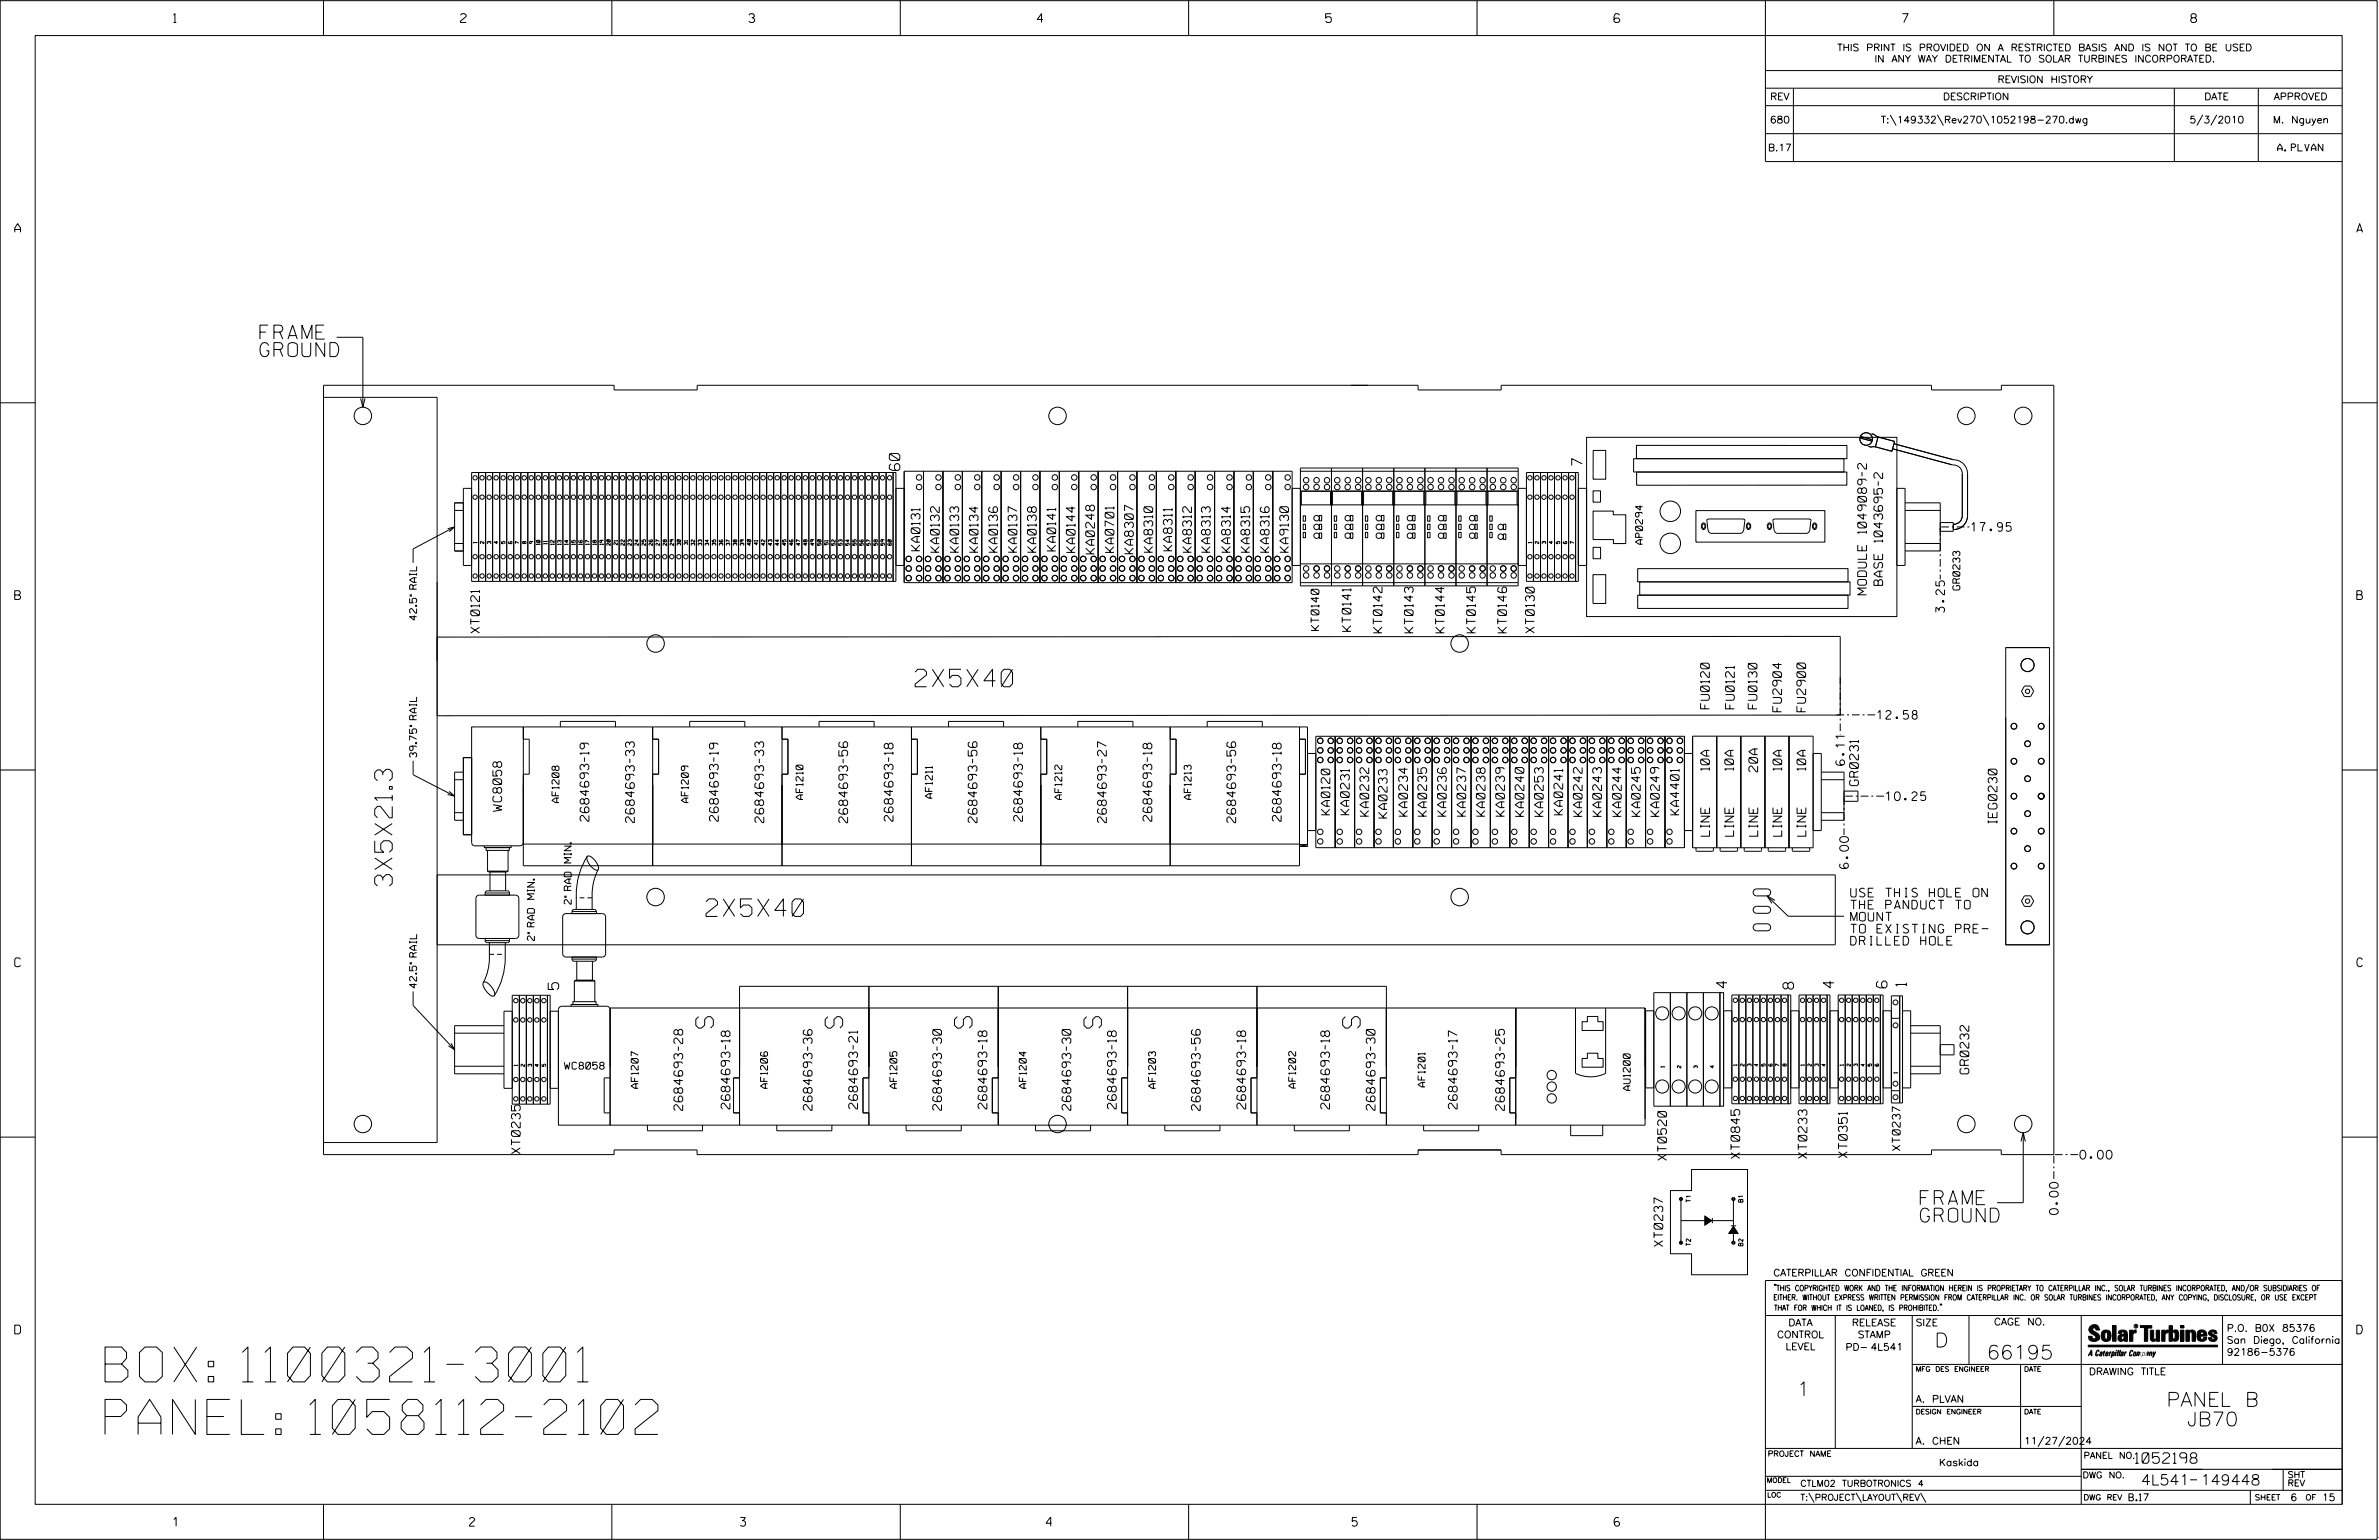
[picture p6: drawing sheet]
<svg xmlns="http://www.w3.org/2000/svg" width="864mm" height="559mm" viewBox="0 0 864 559" stroke-linecap="round" stroke-linejoin="round" font-family="sans-serif">
<defs><g id="words">
<g font-size="12.7">
<text x="38.1" y="501.4">BOX: 1100321-3001</text>
<text x="38.1" y="520.5">PANEL:</text>
<text x="105.7" y="520.5">1058112-2102</text>
</g>
<g font-size="6.3">
<text x="332.2" y="249.2">2X5X40</text>
<text x="142.4" y="321.5" transform="rotate(-90 142.4 321.5)">3X5X21.3</text>
<text x="256.3" y="332.5">2X5X40</text>
<text x="252.6" y="368.9" transform="rotate(90 252.6 368.9)">S</text>
<text x="299.6" y="368.9" transform="rotate(90 299.6 368.9)">S</text>
<text x="346.5" y="368.9" transform="rotate(90 346.5 368.9)">S</text>
<text x="393.5" y="368.9" transform="rotate(90 393.5 368.9)">S</text>
<text x="487.4" y="368.9" transform="rotate(90 487.4 368.9)">S</text>
</g>
<g font-size="5.1">
<text x="94.4" y="123.1">FRAME</text>
<text x="94.4" y="129.4">GROUND</text>
<text x="697.1" y="437.1">FRAME</text>
<text x="697.1" y="443.5">GROUND</text>
<text x="702.3" y="488.8">D</text>
<text x="721.2" y="493.2">66195</text>
<text x="652.2" y="506.5">1</text>
<text x="786.4" y="510.3">PANEL B</text>
<text x="793.9" y="517.4">JB70</text>
</g>
<g font-size="3.8">
<text x="326.6" y="170.7" transform="rotate(-90 326.6 170.7)">60</text>
<text x="574.4" y="168.9" transform="rotate(-90 574.4 168.9)">7</text>
<text x="202.8" y="359.1" transform="rotate(-90 202.8 359.1)">5</text>
<text x="626.9" y="358.5" transform="rotate(-90 626.9 358.5)">4</text>
<text x="651.1" y="358.9" transform="rotate(-90 651.1 358.9)">8</text>
<text x="665.7" y="358.5" transform="rotate(-90 665.7 358.5)">4</text>
<text x="685" y="358.5" transform="rotate(-90 685 358.5)">6</text>
<text x="692" y="357.8" transform="rotate(-90 692 357.8)">1</text>
<text x="775.1" y="531">1052198</text>
<text x="777.2" y="538.9">4L541</text>
<text x="798.8" y="538.9">149448</text>
</g>
<g font-size="3.2">
<text x="63" y="8.2">1</text>
<text x="167.2" y="8.2">2</text>
<text x="271.8" y="8.2">3</text>
<text x="376.5" y="8.2">4</text>
<text x="481.2" y="8.2">5</text>
<text x="690.6" y="8.2">7</text>
<text x="795.3" y="8.2">8</text>
<text x="5.4" y="84.3">A</text>
<text x="855.5" y="84.3">A</text>
<text x="715.5" y="192.8">17.95</text>
<text x="333.9" y="199.9" transform="rotate(-90 333.9 199.9)">KA0131</text>
<text x="341" y="200.4" transform="rotate(-90 341 200.4)">KA0132</text>
<text x="348" y="200.4" transform="rotate(-90 348 200.4)">KA0133</text>
<text x="355.1" y="200.4" transform="rotate(-90 355.1 200.4)">KA0134</text>
<text x="362.1" y="200.4" transform="rotate(-90 362.1 200.4)">KA0136</text>
<text x="369.1" y="200.4" transform="rotate(-90 369.1 200.4)">KA0137</text>
<text x="376.2" y="200.4" transform="rotate(-90 376.2 200.4)">KA0138</text>
<text x="383.2" y="199.9" transform="rotate(-90 383.2 199.9)">KA0141</text>
<text x="390.3" y="200.4" transform="rotate(-90 390.3 200.4)">KA0144</text>
<text x="397.3" y="201" transform="rotate(-90 397.3 201)">KA0248</text>
<text x="404.3" y="200.4" transform="rotate(-90 404.3 200.4)">KA0701</text>
<text x="411.4" y="200.9" transform="rotate(-90 411.4 200.9)">KA8307</text>
<text x="418.4" y="200.4" transform="rotate(-90 418.4 200.4)">KA8310</text>
<text x="425.5" y="199.9" transform="rotate(-90 425.5 199.9)">KA8311</text>
<text x="432.5" y="200.4" transform="rotate(-90 432.5 200.4)">KA8312</text>
<text x="439.3" y="200.4" transform="rotate(-90 439.3 200.4)">KA8313</text>
<text x="446.6" y="200.4" transform="rotate(-90 446.6 200.4)">KA8314</text>
<text x="453.6" y="200.4" transform="rotate(-90 453.6 200.4)">KA8315</text>
<text x="460.7" y="200.4" transform="rotate(-90 460.7 200.4)">KA8316</text>
<text x="467.7" y="200.4" transform="rotate(-90 467.7 200.4)">KA9130</text>
<text x="677.5" y="215.8" transform="rotate(-90 677.5 215.8)">MODULE 1049089-2</text>
<text x="683.4" y="212.4" transform="rotate(-90 683.4 212.4)">BASE 1043695-2</text>
<text x="5.4" y="217.5">B</text>
<text x="855.6" y="217.5">B</text>
<text x="705.9" y="222.2" transform="rotate(-90 705.9 222.2)">3.25</text>
<text x="174.1" y="229.7" transform="rotate(-90 174.1 229.7)">XT0121</text>
<text x="490.4" y="229.1" transform="rotate(-90 490.4 229.1)">KT0141</text>
<text x="501.7" y="229.6" transform="rotate(-90 501.7 229.6)">KT0142</text>
<text x="513" y="229.6" transform="rotate(-90 513 229.6)">KT0143</text>
<text x="524.3" y="229.6" transform="rotate(-90 524.3 229.6)">KT0144</text>
<text x="535.6" y="229.6" transform="rotate(-90 535.6 229.6)">KT0145</text>
<text x="546.9" y="229.6" transform="rotate(-90 546.9 229.6)">KT0146</text>
<text x="557" y="229.6" transform="rotate(-90 557 229.6)">XT0130</text>
<text x="620.5" y="257.2" transform="rotate(-90 620.5 257.2)">FU0120</text>
<text x="629.6" y="257.2" transform="rotate(-90 629.6 257.2)">FU0121</text>
<text x="637.8" y="257.2" transform="rotate(-90 637.8 257.2)">FU0130</text>
<text x="646.7" y="258.3" transform="rotate(-90 646.7 258.3)">FU2904</text>
<text x="655.4" y="258.3" transform="rotate(-90 655.4 258.3)">FU2900</text>
<text x="681.4" y="261">12.58</text>
<text x="620.5" y="279.5" transform="rotate(-90 620.5 279.5)">10A</text>
<text x="629.3" y="279.5" transform="rotate(-90 629.3 279.5)">10A</text>
<text x="638" y="280.1" transform="rotate(-90 638 280.1)">20A</text>
<text x="646.8" y="279.5" transform="rotate(-90 646.8 279.5)">10A</text>
<text x="655.5" y="279.5" transform="rotate(-90 655.5 279.5)">10A</text>
<text x="669.6" y="277.7" transform="rotate(-90 669.6 277.7)">6.11</text>
<text x="674.6" y="285.1" transform="rotate(-90 674.6 285.1)">GR0231</text>
<text x="684.5" y="290.5">10.25</text>
<text x="182.1" y="294.4" transform="rotate(-90 182.1 294.4)">WC8058</text>
<text x="213.8" y="298" transform="rotate(-90 213.8 298)">2684693-19</text>
<text x="230.3" y="298.5" transform="rotate(-90 230.3 298.5)">2684693-33</text>
<text x="260.7" y="298" transform="rotate(-90 260.7 298)">2684693-19</text>
<text x="277.2" y="298.5" transform="rotate(-90 277.2 298.5)">2684693-33</text>
<text x="307.7" y="298.5" transform="rotate(-90 307.7 298.5)">2684693-56</text>
<text x="324.2" y="298" transform="rotate(-90 324.2 298)">2684693-18</text>
<text x="354.6" y="298.5" transform="rotate(-90 354.6 298.5)">2684693-56</text>
<text x="371.1" y="298" transform="rotate(-90 371.1 298)">2684693-18</text>
<text x="401.6" y="298.5" transform="rotate(-90 401.6 298.5)">2684693-27</text>
<text x="418.1" y="298" transform="rotate(-90 418.1 298)">2684693-18</text>
<text x="448.6" y="298.5" transform="rotate(-90 448.6 298.5)">2684693-56</text>
<text x="465.1" y="298" transform="rotate(-90 465.1 298)">2684693-18</text>
<text x="482.8" y="295.7" transform="rotate(-90 482.8 295.7)">KA0120</text>
<text x="489.8" y="295.6" transform="rotate(-90 489.8 295.6)">KA0231</text>
<text x="496.8" y="296.2" transform="rotate(-90 496.8 296.2)">KA0232</text>
<text x="503.5" y="296.8" transform="rotate(-90 503.5 296.8)">KA0233</text>
<text x="510.9" y="296.2" transform="rotate(-90 510.9 296.2)">KA0234</text>
<text x="517.9" y="296.2" transform="rotate(-90 517.9 296.2)">KA0235</text>
<text x="525" y="296.2" transform="rotate(-90 525 296.2)">KA0236</text>
<text x="532.1" y="296.2" transform="rotate(-90 532.1 296.2)">KA0237</text>
<text x="539.1" y="296.2" transform="rotate(-90 539.1 296.2)">KA0238</text>
<text x="546.1" y="296.2" transform="rotate(-90 546.1 296.2)">KA0239</text>
<text x="553.2" y="296.2" transform="rotate(-90 553.2 296.2)">KA0240</text>
<text x="560.2" y="296.2" transform="rotate(-90 560.2 296.2)">KA0253</text>
<text x="567.3" y="295.7" transform="rotate(-90 567.3 295.7)">KA0241</text>
<text x="574.3" y="296.2" transform="rotate(-90 574.3 296.2)">KA0242</text>
<text x="581.4" y="296.2" transform="rotate(-90 581.4 296.2)">KA0243</text>
<text x="588.5" y="296.2" transform="rotate(-90 588.5 296.2)">KA0244</text>
<text x="595.4" y="296.2" transform="rotate(-90 595.4 296.2)">KA0245</text>
<text x="602.3" y="296.2" transform="rotate(-90 602.3 296.2)">KA0249</text>
<text x="609.5" y="295.7" transform="rotate(-90 609.5 295.7)">KA4401</text>
<text x="724.9" y="298.7" transform="rotate(-90 724.9 298.7)">IEG0230</text>
<text x="620.6" y="303.4" transform="rotate(-90 620.6 303.4)">LINE</text>
<text x="629.3" y="303.4" transform="rotate(-90 629.3 303.4)">LINE</text>
<text x="638.1" y="303.4" transform="rotate(-90 638.1 303.4)">LINE</text>
<text x="646.8" y="303.4" transform="rotate(-90 646.8 303.4)">LINE</text>
<text x="655.5" y="303.4" transform="rotate(-90 655.5 303.4)">LINE</text>
<text x="671" y="315.2" transform="rotate(-90 671 315.2)">6.00</text>
<text x="671.8" y="329.8">THE PANDUCT TO</text>
<text x="671.8" y="325.5">USE THIS HOLE ON</text>
<text x="671.8" y="334.2">MOUNT</text>
<text x="671.8" y="338.6">TO EXISTING PRE-</text>
<text x="671.8" y="342.9">DRILLED HOLE</text>
<text x="5.4" y="350.8">C</text>
<text x="855.6" y="350.8">C</text>
<text x="714.7" y="389.7" transform="rotate(-90 714.7 389.7)">GR0232</text>
<text x="247.8" y="402.9" transform="rotate(-90 247.8 402.9)">2684693-28</text>
<text x="265" y="402.4" transform="rotate(-90 265 402.4)">2684693-18</text>
<text x="294.8" y="402.9" transform="rotate(-90 294.8 402.9)">2684693-36</text>
<text x="311.3" y="402.4" transform="rotate(-90 311.3 402.4)">2684693-21</text>
<text x="341.8" y="402.9" transform="rotate(-90 341.8 402.9)">2684693-30</text>
<text x="358.3" y="402.4" transform="rotate(-90 358.3 402.4)">2684693-18</text>
<text x="388.7" y="402.9" transform="rotate(-90 388.7 402.9)">2684693-30</text>
<text x="405.2" y="402.4" transform="rotate(-90 405.2 402.4)">2684693-18</text>
<text x="435.7" y="402.9" transform="rotate(-90 435.7 402.9)">2684693-56</text>
<text x="452.2" y="402.4" transform="rotate(-90 452.2 402.4)">2684693-18</text>
<text x="482.6" y="402.4" transform="rotate(-90 482.6 402.4)">2684693-18</text>
<text x="499.1" y="402.9" transform="rotate(-90 499.1 402.9)">2684693-30</text>
<text x="529" y="402.4" transform="rotate(-90 529 402.4)">2684693-17</text>
<text x="546.1" y="402.9" transform="rotate(-90 546.1 402.9)">2684693-25</text>
<text x="188.8" y="418.6" transform="rotate(-90 188.8 418.6)">XT0235</text>
<text x="605" y="421" transform="rotate(-90 605 421)">XT0520</text>
<text x="631.5" y="420.4" transform="rotate(-90 631.5 420.4)">XT0845</text>
<text x="655.9" y="420.3" transform="rotate(-90 655.9 420.3)">XT0233</text>
<text x="670.6" y="420" transform="rotate(-90 670.6 420)">XT0351</text>
<text x="755.1" y="420.6">0.00</text>
<text x="747.1" y="440.7" transform="rotate(-90 747.1 440.7)">0.00</text>
<text x="603.6" y="452.3" transform="rotate(-90 603.6 452.3)">XT0237</text>
<text x="5.4" y="484">D</text>
<text x="855.6" y="484">D</text>
<text x="62.8" y="553.8">1</text>
<text x="170.4" y="553.8">2</text>
<text x="268.8" y="553.8">3</text>
<text x="379.8" y="553.8">4</text>
<text x="490.8" y="553.8">5</text>
<text x="585.9" y="553.8">6</text>
</g>
<g font-size="2.9">
<text x="478.8" y="228.8" transform="rotate(-90 478.8 228.8)">KT0140</text>
<text x="689.8" y="417.5" transform="rotate(-90 689.8 417.5)">XT0237</text>
</g>
<g font-size="2.5">
<text x="666.9" y="18.5">THIS PRINT IS PROVIDED ON A RESTRICTED BASIS AND IS NOT TO BE USED</text>
<text x="680.5" y="22.6">IN ANY WAY DETRIMENTAL TO SOLAR TURBINES INCORPORATED.</text>
<text x="725.1" y="30">REVISION HISTORY</text>
<text x="642.6" y="36.3">REV</text>
<text x="705.3" y="36.3">DESCRIPTION</text>
<text x="800.2" y="36.3">DATE</text>
<text x="825.4" y="36.3">APPROVED</text>
<text x="642.5" y="44.7">680</text>
<text x="682.8" y="44.7">T:\149332\Rev270\1052198-270.dwg</text>
<text x="794.8" y="44.7">5/3/2010</text>
<text x="825.1" y="44.7">M. Nguyen</text>
<text x="641.8" y="54.8">B.17</text>
<text x="826.8" y="54.8">A. PLVAN</text>
<text x="596.3" y="197.5" transform="rotate(-90 596.3 197.5)">AP0294</text>
<text x="711.4" y="214.1" transform="rotate(-90 711.4 214.1)">GR0233</text>
<text x="151.2" y="225" transform="rotate(-90 151.2 225)">42.5&quot; RAIL</text>
<text x="151.2" y="274.8" transform="rotate(-90 151.2 274.8)">39.75&quot; RAIL</text>
<text x="202.9" y="291.2" transform="rotate(-90 202.9 291.2)">AF1208</text>
<text x="249.9" y="291.2" transform="rotate(-90 249.9 291.2)">AF1209</text>
<text x="291.5" y="290.1" transform="rotate(-90 291.5 290.1)">AF1210</text>
<text x="338.5" y="289.6" transform="rotate(-90 338.5 289.6)">AF1211</text>
<text x="385.4" y="290.1" transform="rotate(-90 385.4 290.1)">AF1212</text>
<text x="432.4" y="290.1" transform="rotate(-90 432.4 290.1)">AF1213</text>
<text x="207.4" y="328.1" transform="rotate(-90 207.4 328.1)">2&quot; RAD MIN.</text>
<text x="194" y="341.3" transform="rotate(-90 194 341.3)">2&quot; RAD MIN.</text>
<text x="151.2" y="358.5" transform="rotate(-90 151.2 358.5)">42.5&quot; RAIL</text>
<text x="204.9" y="388">WC8058</text>
<text x="231.7" y="394.9" transform="rotate(-90 231.7 394.9)">AF1207</text>
<text x="278.6" y="394.9" transform="rotate(-90 278.6 394.9)">AF1206</text>
<text x="325.6" y="394.9" transform="rotate(-90 325.6 394.9)">AF1205</text>
<text x="372.5" y="394.9" transform="rotate(-90 372.5 394.9)">AF1204</text>
<text x="419.5" y="394.9" transform="rotate(-90 419.5 394.9)">AF1203</text>
<text x="470.3" y="394.8" transform="rotate(-90 470.3 394.8)">AF1202</text>
<text x="517.3" y="394.4" transform="rotate(-90 517.3 394.4)">AF1201</text>
<text x="591.8" y="395.7" transform="rotate(-90 591.8 395.7)">AU1200</text>
<text x="643.8" y="463">CATERPILLAR CONFIDENTIAL GREEN</text>
<text x="645.1" y="485.5">CONTROL</text>
<text x="649.2" y="481.1">DATA</text>
<text x="672.3" y="481.1">RELEASE</text>
<text x="674.4" y="485.5">STAMP</text>
<text x="695.4" y="481.1">SIZE</text>
<text x="723.8" y="480.8">CAGE NO.</text>
<text x="808.4" y="483.1">P.O. B0X 85376</text>
<text x="648.2" y="489.8">LEVEL</text>
<text x="669.9" y="490">PD- 4L541</text>
<text x="808.4" y="487.5">San Diego, California</text>
<text x="808.4" y="491.8">92186-5376</text>
<text x="758.3" y="498.9">DRAWING TITLE</text>
<text x="695.4" y="508.9">A. PLVAN</text>
<text x="695.4" y="524.1">A. CHEN</text>
<text x="734.8" y="524.1">11/27/2024</text>
<text x="703.9" y="531.9">Kaskida</text>
<text x="772.8" y="544.6">B.17</text>
<text x="831.4" y="544.6">6</text>
<text x="842.9" y="544.6">15</text>
</g>
<g font-size="2.3">
<text x="756.4" y="529.2">PANEL NO.</text>
<text x="653.5" y="539.4">CTLM02 TURBOTRONICS 4</text>
<text x="756" y="536.3">DWG NO.</text>
<text x="830.4" y="539.3">REV</text>
<text x="830.4" y="536.2">SHT</text>
<text x="653.5" y="544.5">T:\PROJECT\LAYOUT\REV\</text>
</g>
<g font-size="2">
<text x="643.8" y="468.4">&quot;THIS COPYRIGHTED WORK AND THE INFORMATION HEREIN IS PROPRIETARY TO CATERPILLAR INC., SOLAR TURBINES INCORPORATED, AND/OR SUBSIDIARIES OF</text>
<text x="643.8" y="471.8">EITHER. WITHOUT EXPRESS WRITTEN PERMISSION FROM CATERPILLAR INC. OR SOLAR TURBINES INCORPORATED, ANY COPYING, DISCLOSURE, OR USE EXCEPT</text>
<text x="644" y="475.6">THAT FOR WHICH IT IS LOANED, IS PROHIBITED.&quot;</text>
<text x="641.7" y="528.5">PROJECT NAME</text>
<text x="756.3" y="544.3">DWG REV</text>
<text x="818.5" y="544.3">SHEET</text>
<text x="836.9" y="544.3">OF</text>
</g>
<g font-size="1.8">
<text x="695.4" y="497.6">MFG DES ENGINEER</text>
<text x="734.8" y="497.6">DATE</text>
<text x="695.4" y="513.1">DESIGN ENGINEER</text>
<text x="734.8" y="513.1">DATE</text>
<text x="641.3" y="538">MODEL</text>
<text x="641.5" y="543.3">LOC</text>
</g>
<g font-size="1.6">
<text x="613.7" y="436.2" transform="rotate(-90 613.7 436.2)">T1</text>
<text x="632.7" y="436.2" transform="rotate(-90 632.7 436.2)">B1</text>
<text x="613.7" y="452.1" transform="rotate(-90 613.7 452.1)">T2</text>
<text x="632.7" y="452.1" transform="rotate(-90 632.7 452.1)">B2</text>
</g>
<g font-size="1.3">
<text x="173.1" y="197.1" transform="rotate(-90 173.1 197.1)">1</text>
<text x="175.6" y="197.3" transform="rotate(-90 175.6 197.3)">2</text>
<text x="178.2" y="197.3" transform="rotate(-90 178.2 197.3)">3</text>
<text x="180.7" y="197.3" transform="rotate(-90 180.7 197.3)">4</text>
<text x="183.3" y="197.3" transform="rotate(-90 183.3 197.3)">5</text>
<text x="185.8" y="197.3" transform="rotate(-90 185.8 197.3)">6</text>
<text x="188.4" y="197.3" transform="rotate(-90 188.4 197.3)">7</text>
<text x="190.9" y="197.3" transform="rotate(-90 190.9 197.3)">8</text>
<text x="193.5" y="197.3" transform="rotate(-90 193.5 197.3)">9</text>
<text x="196" y="197.7" transform="rotate(-90 196 197.7)">10</text>
<text x="198.6" y="197.5" transform="rotate(-90 198.6 197.5)">11</text>
<text x="201.1" y="197.7" transform="rotate(-90 201.1 197.7)">12</text>
<text x="203.7" y="197.7" transform="rotate(-90 203.7 197.7)">13</text>
<text x="206.2" y="197.7" transform="rotate(-90 206.2 197.7)">14</text>
<text x="208.8" y="197.7" transform="rotate(-90 208.8 197.7)">15</text>
<text x="211.3" y="197.7" transform="rotate(-90 211.3 197.7)">16</text>
<text x="213.9" y="197.7" transform="rotate(-90 213.9 197.7)">17</text>
<text x="216.5" y="197.7" transform="rotate(-90 216.5 197.7)">18</text>
<text x="219" y="197.7" transform="rotate(-90 219 197.7)">19</text>
<text x="221.6" y="197.9" transform="rotate(-90 221.6 197.9)">20</text>
<text x="224.1" y="197.7" transform="rotate(-90 224.1 197.7)">21</text>
<text x="226.7" y="197.9" transform="rotate(-90 226.7 197.9)">22</text>
<text x="229.2" y="197.9" transform="rotate(-90 229.2 197.9)">23</text>
<text x="231.8" y="197.9" transform="rotate(-90 231.8 197.9)">24</text>
<text x="234.3" y="197.9" transform="rotate(-90 234.3 197.9)">25</text>
<text x="236.9" y="197.9" transform="rotate(-90 236.9 197.9)">26</text>
<text x="239.4" y="197.9" transform="rotate(-90 239.4 197.9)">27</text>
<text x="242" y="197.9" transform="rotate(-90 242 197.9)">28</text>
<text x="244.5" y="197.9" transform="rotate(-90 244.5 197.9)">29</text>
<text x="247.1" y="197.9" transform="rotate(-90 247.1 197.9)">30</text>
<text x="249.6" y="197.7" transform="rotate(-90 249.6 197.7)">31</text>
<text x="252.2" y="197.9" transform="rotate(-90 252.2 197.9)">32</text>
<text x="254.7" y="197.9" transform="rotate(-90 254.7 197.9)">33</text>
<text x="257.3" y="197.9" transform="rotate(-90 257.3 197.9)">34</text>
<text x="259.8" y="197.9" transform="rotate(-90 259.8 197.9)">35</text>
<text x="262.4" y="197.9" transform="rotate(-90 262.4 197.9)">36</text>
<text x="264.9" y="197.9" transform="rotate(-90 264.9 197.9)">37</text>
<text x="267.5" y="197.9" transform="rotate(-90 267.5 197.9)">38</text>
<text x="270" y="197.9" transform="rotate(-90 270 197.9)">39</text>
<text x="272.6" y="197.9" transform="rotate(-90 272.6 197.9)">40</text>
<text x="275.1" y="197.7" transform="rotate(-90 275.1 197.7)">41</text>
<text x="277.7" y="197.9" transform="rotate(-90 277.7 197.9)">42</text>
<text x="280.2" y="197.9" transform="rotate(-90 280.2 197.9)">43</text>
<text x="282.8" y="197.9" transform="rotate(-90 282.8 197.9)">44</text>
<text x="285.3" y="197.9" transform="rotate(-90 285.3 197.9)">45</text>
<text x="287.9" y="197.9" transform="rotate(-90 287.9 197.9)">46</text>
<text x="290.4" y="197.9" transform="rotate(-90 290.4 197.9)">47</text>
<text x="293" y="197.9" transform="rotate(-90 293 197.9)">48</text>
<text x="295.5" y="197.9" transform="rotate(-90 295.5 197.9)">49</text>
<text x="298.1" y="197.9" transform="rotate(-90 298.1 197.9)">50</text>
<text x="300.6" y="197.7" transform="rotate(-90 300.6 197.7)">51</text>
<text x="303.2" y="197.9" transform="rotate(-90 303.2 197.9)">52</text>
<text x="305.7" y="197.9" transform="rotate(-90 305.7 197.9)">53</text>
<text x="308.3" y="197.9" transform="rotate(-90 308.3 197.9)">54</text>
<text x="310.8" y="197.9" transform="rotate(-90 310.8 197.9)">55</text>
<text x="313.4" y="197.9" transform="rotate(-90 313.4 197.9)">56</text>
<text x="315.9" y="197.9" transform="rotate(-90 315.9 197.9)">57</text>
<text x="318.5" y="197.9" transform="rotate(-90 318.5 197.9)">58</text>
<text x="321" y="197.9" transform="rotate(-90 321 197.9)">59</text>
<text x="323.6" y="197.9" transform="rotate(-90 323.6 197.9)">60</text>
<text x="556" y="197.1" transform="rotate(-90 556 197.1)">1</text>
<text x="558.6" y="197.3" transform="rotate(-90 558.6 197.3)">2</text>
<text x="561.1" y="197.3" transform="rotate(-90 561.1 197.3)">3</text>
<text x="563.7" y="197.3" transform="rotate(-90 563.7 197.3)">4</text>
<text x="566.2" y="197.3" transform="rotate(-90 566.2 197.3)">5</text>
<text x="571.3" y="197.3" transform="rotate(-90 571.3 197.3)">7</text>
<text x="187.9" y="386.8" transform="rotate(-90 187.9 386.8)">1</text>
<text x="190.4" y="387" transform="rotate(-90 190.4 387)">2</text>
<text x="193" y="387" transform="rotate(-90 193 387)">3</text>
<text x="195.5" y="387" transform="rotate(-90 195.5 387)">4</text>
<text x="198.1" y="387" transform="rotate(-90 198.1 387)">5</text>
<text x="604.2" y="387.3" transform="rotate(-90 604.2 387.3)">1</text>
<text x="610.2" y="387.5" transform="rotate(-90 610.2 387.5)">2</text>
<text x="616.2" y="387.5" transform="rotate(-90 616.2 387.5)">3</text>
<text x="622.1" y="387.5" transform="rotate(-90 622.1 387.5)">4</text>
<text x="630.6" y="386.7" transform="rotate(-90 630.6 386.7)">1</text>
<text x="633.1" y="386.9" transform="rotate(-90 633.1 386.9)">2</text>
<text x="635.7" y="386.9" transform="rotate(-90 635.7 386.9)">3</text>
<text x="638.2" y="386.9" transform="rotate(-90 638.2 386.9)">4</text>
<text x="640.8" y="386.9" transform="rotate(-90 640.8 386.9)">5</text>
<text x="643.3" y="386.9" transform="rotate(-90 643.3 386.9)">6</text>
<text x="645.9" y="386.9" transform="rotate(-90 645.9 386.9)">7</text>
<text x="648.4" y="386.9" transform="rotate(-90 648.4 386.9)">8</text>
<text x="655" y="386.7" transform="rotate(-90 655 386.7)">1</text>
<text x="657.5" y="386.9" transform="rotate(-90 657.5 386.9)">2</text>
<text x="660.1" y="386.9" transform="rotate(-90 660.1 386.9)">3</text>
<text x="662.6" y="386.9" transform="rotate(-90 662.6 386.9)">4</text>
<text x="669.2" y="386.7" transform="rotate(-90 669.2 386.7)">1</text>
<text x="671.7" y="386.9" transform="rotate(-90 671.7 386.9)">2</text>
<text x="674.3" y="386.9" transform="rotate(-90 674.3 386.9)">3</text>
<text x="676.8" y="386.9" transform="rotate(-90 676.8 386.9)">4</text>
<text x="679.4" y="386.9" transform="rotate(-90 679.4 386.9)">5</text>
<text x="688.7" y="389.5" transform="rotate(-90 688.7 389.5)">1</text>
</g>
<text font-size=".9" x="775.1" y="481.7">R</text>
</g></defs>
<g fill="none" stroke="#000" stroke-width=".36">
<path d="M.1 .2h862.8v558.4h-862.8zM12.8 12.9h837.4v533h-837.4zM117.4 .2v12.7M222.1 .2v12.7M326.8 .2v12.7M431.5 .2v12.7M536.2 .2v12.7M587.9 5.5l-.5-.5h-1l-.5 1v1.7l.5 .4h1l.6-.4v-.6l-.6-.5h-1l-.5 .5M640.9 .2v58.4h209.3M745.6 .2v12.7M640.9 25.6h209.3M640.9 32h209.3"/>
<path d="M640.9 38.3h209.3M651 32v26.6M789.3 32v26.6M819.8 32v26.6M640.9 48.5h209.3M686.2 41.7l2.1 3.8M703.3 41.7l2.2 3.8M719.9 41.7l2.1 3.8M799.6 41.7l-2.1 3.8M804.7 41.7l-2.2 3.8M117.4 139.8h105.5v1.7h30.2v-1.7h261.7v1.7h30.1v-1.7h156.2v1.7h25.4v-1.7h19.1v279.2h-19.1v-1.7h-25.4v1.7h-156.2v-1.7h-30.1v1.7h-261.8v-1.7h-30.1v1.7h-105.5zM122.2 122.4h9.5v25.3"/>
<path d="M.1 146.2h12.7M117.4 144.2h41.3v270.4h-41.3M130.9 144.6l.8 3.1 .8-3.1M575.9 158.7h112.7v65h-112.7zM675.2 158.9l4.4 1.2M675.4 158.4l4.3 1.2M679.4 157.4l1 .3 1.6 .9M681.7 158.6l6 1.6-.9 3.6-6-1.7zM850.2 146.2h12.7M171.2 177.2h-3v28h3M173.7 171.4v39.6M176.3 171.4v39.6"/>
<path d="M178.8 171.4v39.6M181.4 171.4v39.6M183.9 171.4v39.6M186.5 171.4v39.6M189.1 171.4v39.6M191.6 171.4v39.6M194.1 171.4v39.6M196.7 171.4v39.6M199.2 171.4v39.6M201.8 171.4v39.6M204.3 171.4v39.6M206.9 171.4v39.6"/>
<path d="M209.4 171.4v39.6M212 171.4v39.6M214.6 171.4v39.6M217.1 171.4v39.6M219.6 171.4v39.6M222.2 171.4v39.6M224.8 171.4v39.6M227.3 171.4v39.6M229.8 171.4v39.6M232.4 171.4v39.6M234.9 171.4v39.6M237.5 171.4v39.6"/>
<path d="M240.1 171.4v39.6M242.6 171.4v39.6M245.1 171.4v39.6M247.7 171.4v39.6M250.3 171.4v39.6M252.8 171.4v39.6M255.3 171.4v39.6M257.9 171.4v39.6M260.5 171.4v39.6M263 171.4v39.6M265.6 171.4v39.6M268.1 171.4v39.6"/>
<path d="M270.7 171.4v39.6M273.2 171.4v39.6M275.8 171.4v39.6M278.3 171.4v39.6M280.8 171.4v39.6M283.4 171.4v39.6M286 171.4v39.6M288.5 171.4v39.6M291.1 171.4v39.6M293.6 171.4v39.6M296.2 171.4v39.6M298.7 171.4v39.6"/>
<path d="M301.3 171.4v39.6M303.8 171.4v39.6M306.4 171.4v39.6M308.9 171.4v39.6M311.5 171.4v39.6M314 171.4v39.6M316.6 171.4v39.6M319.1 171.4v39.6M321.7 171.4v39.6M325.2 177.2h3M325.2 171.4v39.6h-154v-39.6h153v39.6M328.2 171h140.9v40.4h-140.9z"/>
<path d="M335.2 171v40.4M342.3 171v40.4M349.4 171v40.4M356.4 171v40.4M363.4 171v40.4M370.5 171v40.4M377.5 171v40.4M384.6 171v40.4M391.6 171v40.4M398.6 171v40.4M405.7 171v40.4M412.7 171v40.4"/>
<path d="M419.8 171v40.4M426.8 171v40.4M433.8 171v40.4M440.9 171v40.4M447.9 171v40.4M455 171v40.4M462 171v40.4M469.1 177.2h3M472.1 171h79M472.1 169.8h79v42.8h-79zM472.1 178.2h79M483.3 169.8v42.8"/>
<path d="M494.6 169.8v42.8M506 169.8v42.8M517.2 169.8v42.8M528.5 169.8v42.8M539.8 169.8v42.8M551.1 177.2h3M554.1 171.4h18.8v39.6h-18.8zM556.6 171.4v39.6M559.2 171.4v39.6M561.8 171.4v39.6M564.3 171.4v39.6M566.8 171.4v39.6"/>
<path d="M569.4 171.4v39.6M572 171.4v39.6M572.9 177.2h3v28h-3M578.3 178.1h2.7v4.1h-2.7zM578.3 163.4h4.6v10.5h-4.6zM593 166.4h76.4v4.9h-76.4zM594 161.6h76.5v4.8h-76.5zM594.1 171.3h76.3v4.7l-76.3 .1zM678.2 162l1.1 .2h1.7M687 162.8l21.7 5.9a3.3 3.3 0 0 1 3.6 3.2v15.2a3.1 3.1 0 0 1-3.3 3.2M687.5 161l21.7 5.8a5.1 5.1 0 0 1 5 5.1v15.2a5.1 5.1 0 0 1-5.2 5.1M688.6 177.2h3v28h-3z"/>
<path d="M162.5 191.8l2.5-.6-1.9 1.7M165 197.2h3.2M165 185.2h3.2M165 191.2l-15 8v5M165 182.5h3.2M168.2 182.5h-3.2v17.4h3.2M472.1 183.3h79M472.4 183.3v-5h10.6v5M473.1 193.2h.8v1.9h-.8zM473.1 190.2h.8v2h-.8zM473.1 187.2h.8v1.9h-.8zM478.9 193.4h.9v1.9h-.9z"/>
<path d="M478.9 190.2h.9v2h-.9zM478.9 187h.9v2h-.9zM483.7 183.3v-5h10.6v5M484.4 193.2h.8v1.9h-.8zM484.4 190.2h.8v2h-.8zM484.4 187.2h.8v1.9h-.8zM490.2 193.4h.9v1.9h-.9zM490.2 190.2h.9v2h-.9zM490.2 187h.9v2h-.9zM495 183.3v-5h10.6v5M495.7 193.2h.8v1.9h-.8zM495.7 190.2h.8v2h-.8z"/>
<path d="M495.7 187.2h.8v1.9h-.8zM501.5 193.4h.9v1.9h-.9zM501.5 190.2h.9v2h-.9zM501.5 187h.9v2h-.9zM506.3 183.3v-5h10.6v5M506.9 193.2h.9v1.9h-.9zM506.9 190.2h.9v2h-.9zM506.9 187.2h.9v1.9h-.9zM512.8 193.4h.9v1.9h-.9zM512.8 190.2h.9v2h-.9zM512.8 187h.9v2h-.9zM517.6 183.3v-5h10.5v5"/>
<path d="M518.2 193.2h.9v1.9h-.9zM518.2 190.2h.9v2h-.9zM518.2 187.2h.9v1.9h-.9zM524.1 193.4h.9v1.9h-.9zM524.1 190.2h.9v2h-.9zM524.1 187h.9v2h-.9zM528.9 183.3v-5h10.5v5M529.5 193.2h.9v1.9h-.9zM529.5 190.2h.9v2h-.9zM529.5 187.2h.9v1.9h-.9zM535.4 193.4h.9v1.9h-.9zM535.4 190.2h.9v2h-.9z"/>
<path d="M535.4 187h.9v2h-.9zM540.2 183.3v-5h10.5v5M540.8 193.2h.9v1.9h-.9zM540.8 190.2h.9v2h-.9zM540.8 187.2h.9v1.9h-.9zM545.7 193.7h.9v2h-.9zM545.7 190.2h.9v2h-.9zM567.7 196.5l-.2 .6 .4 .2h.7l.1-.6-.1-.2-.5 .2 .2 .6M578.3 198.6h2.7v4.1h-2.7zM578.3 185.5h7.3v1.3h4.6v10.4h-4.5v-1.4h-7.4zM615.6 185.3h46.8v11.4h-46.8zM618.1 189.8a1.21 1.21 0 0 1 1.1 .9 1.21 1.21 0 0 1-.6 1.4 1.25 1.25 0 0 1-1-1 1.25 1.25 0 0 1 .5-1.3z"/>
<path d="M618.2 190.2a.76 .76 0 0 1 .7 .7 .76 .76 0 0 1-.7 .8l-.3-.8zM619.7 188.5l.9-.2 12.6 .1 .2 .3-.4 3.6-.3 .7-.7 .5h-11l-.7-.5-.3-.7zM634.4 189.8a1.21 1.21 0 0 1 1.2 .9 1.21 1.21 0 0 1-.6 1.4 1.25 1.25 0 0 1-1.1-1 1.25 1.25 0 0 1 .5-1.3zM634.5 190.2a.76 .76 0 0 1 .8 .7 .76 .76 0 0 1-.8 .8l-.3-.8zM641.8 190.1a.64 .64 0 0 1 1.1 0 1.19 1.19 0 0 1 .3 1.3 1.19 1.19 0 0 1-1.1 .7l-.5-.8zM641.9 190.3a.72 .72 0 0 1 1.1 .6 .72 .72 0 0 1-.9 .8l-.3-.8zM643.6 188.5l1.1-.2 12.4 .1 .3 .3-.4 3.6-.3 .7-.7 .5h-11.1l-.6-.5-.3-.7zM658.2 190.1a.63 .63 0 0 1 .5-.4 .63 .63 0 0 1 .6 .4l.2 .8a.96 .96 0 0 1-1 1.2l-.5-.8zM658.3 190.3a.7 .7 0 0 1 1 .2 .7 .7 0 0 1-.2 1 .7 .7 0 0 1-1-.2 .7 .7 0 0 1 .2-1zM691.6 182.5h12.7v17.4h-12.7M691.6 197.2h12.7M691.6 185.2h12.7"/>
<path d="M704.3 189.6h4.7v3.2h-4.7M325.2 205.2h3M469.1 205.2h3M472.1 211.4h79M472.1 204.6h79M551.1 205.2h3M578.3 208.5h4.6v10.5h-4.6zM594.5 206.3h76.3v4.8h-76.3zM594.5 216h76.3v4.8h-76.3zM595.2 211.1h76.4v4.8h-76.4zM158.7 231.2l509.3-.3v28.6l-509.3 .2M728.1 235h15.9v107.8h-15.9z"/>
<path d="M734.9 248.9h2.2l1.2 1.9-1.2 2h-2.2l-1.1-2zM.1 279.4h12.7M150 276v5.1l15 7.8M168.2 274.9h3v28h-3zM171.2 263.8h18.8v41.9l-.3 .7-.6 .5h-16.7l-.7-.2-.4-.6zM201.5 278.4l-.7-.4-.4 .4v.7l.4 .4h.4l.3-.3v-.8l.5-.4h.5l.4 .4v.8l-.4 .4h-.5l-.5-.4M203.4 263.8v-2h20v2M211.6 269.7l.5 .5v1.1l-.5 .4h-.5l-.5-.4v-1.1l.5-.5h2.2l.4 .5M227.6 271.3l-.5-.5v-1l.5-.5h.5l.4 .5 .6-.6h.6l.6 .5v1.1l-.6 .5M228.5 269.8v.4M236.9 268.2h2.2v12.7h-2.2M236.9 263.8v50.3"/>
<path d="M248.1 278l.5 .4v.8l-.5 .4h-.4l-.4-.4v-.8l.4-.4h1.8l.4 .4M250.4 263.8v-2h20v2M258.6 269.7l.5 .5v1.1l-.5 .4h-.6l-.5-.4v-1.1l.5-.5h2.2l.5 .5M274.5 271.3l-.5-.5v-1l.5-.5h.6l.4 .5 .6-.6h.6l.5 .5v1.1l-.5 .5M275.5 269.8v.4M283.9 268.2h2.1v12.7h-2.1M283.9 263.8v50.3M297.3 263.8v-2h20v2M330.9 268.2h2.1v12.7h-2.1M330.9 263.8v50.3M344.3 263.8v-2h20v2M377.8 268.2h2.2v12.7h-2.2"/>
<path d="M377.8 263.8v50.3M391.3 263.8v-2h20v2M424.8 268.2h2.1v12.7h-2.1M424.8 263.8v50.3M438.2 263.8v-2h20v2M471.7 263.8v50.3h-281.7v-33.2h2.1v-12.7h-2.1v-4.4h284.6v43.4M471.7 268.2h2.2v12.7h-2.2M474.7 273.4h3M477.7 267.2h133.8v40.4h-133.8zM484.7 267.2v40.4M491.7 267.2v40.4M498.8 267.2v40.4"/>
<path d="M505.8 267.2v40.4M512.9 267.2v40.4M519.9 267.2v40.4M526.9 267.2v40.4M534 267.2v40.4M541 267.2v40.4M548.1 267.2v40.4M555.1 267.2v40.4M562.2 267.2v40.4M569.2 267.2v40.4M576.2 267.2v40.4M583.3 267.2v40.4"/>
<path d="M590.3 267.2v40.4M597.4 267.2v40.4M604.4 267.2v40.4M611.5 273.4h2.9M614.4 267.1h43.8v40.5h-43.8zM623.2 267.1v40.5M631.9 267.1v40.5M640.7 267.1v40.5M649.4 267.1v40.5M658.2 273.4h2.9v28h-2.9M850.2 279.4h12.7M163.1 287.2l1.9 1.7-2.5-.6"/>
<path d="M165 294.9h3.2M165 282.9h3.2M168.2 280.2h-3.2v17.4h3.2M661.1 280.2h8.3v17.4h-8.3M661.1 294.9h8.3M661.1 282.9h8.3M669.4 287.1h5v3.7h-5M158.7 317.5h507.5v25.3h-507.5M175.8 306.9v.7h9.8v-.7M176.5 307.6h8.4v1h-8.4zM177 316.1l.2 .2h7l.2-.2M177 308.6v7.5h7.4v-7.5"/>
<path d="M190 306.3h281.7M213.3 310.7a3.8 3.8 0 0 1 3.4 2.5 1.75 1.75 0 0 1 .1 2.6 5.2 5.2 0 0 1-3.7-4.9zM213.3 310.7a25.4 25.4 0 0 0-4.1 13.9M217.1 315.7a19.9 19.9 0 0 0-2.2 8.9M471.7 306.5h2.9l-2.9 .7h2.9zM474.7 301.4h3M611.5 301.4h2.9M615.7 307.6v1l.2 .3h5.8l.3-.3v-1M624.4 307.6v1l.3 .3h5.7l.3-.3v-1M633.2 307.6v1l.2 .3h5.8l.2-.3v-1M641.9 307.6v1l.3 .3h5.7l.3-.3v-1M650.6 307.6v1l.3 .3h5.8l.2-.3v-1"/>
<path d="M173 325.3l1-.5h13.1l.8 .2 .4 1v13.3l-.2 .7-1 .5h-13.1l-.8-.2-.4-1v-13.3zM176.1 324v.8h8.9v-.8M176.1 324l.2-.5 .6-.2h7.3l.5 .2 .3 .5M176.1 324h8.9M177.9 323.3v-7h5.7v7M204.5 332l1-.5h13.2l.9 .5 .3 .7v13.4l-.5 .9-.7 .3h-13.2l-1-.5-.2-.7v-13.4zM207.6 330.8h8.9M207.6 330.8v.7h8.9v-.7M209.2 324.5v5.5M214.9 324.5v5.5M216.5 330.8l-.2-.6-.6-.2h-7.3l-.5 .2-.3 .6M636.8 322.9l.9-.4h3.8a1.27 1.27 0 0 1 1.3 1.3 1.27 1.27 0 0 1-1.3 1.3h-3.8a1.28 1.28 0 0 1-1.2-.8 1.28 1.28 0 0 1 .3-1.4z"/>
<path d="M636.8 329.2l.9-.3h3.8a1.27 1.27 0 0 1 1.3 1.2 1.27 1.27 0 0 1-1.3 1.3h-3.8a1.25 1.25 0 0 1-1.2-.8 1.25 1.25 0 0 1 .3-1.4zM636.8 335.6l.9-.4h3.8a1.27 1.27 0 0 1 1.3 1.3 1.27 1.27 0 0 1-1.3 1.2h-3.8a1.25 1.25 0 0 1-1.2-.7 1.25 1.25 0 0 1 .3-1.4zM641.5 325.1l7.6 7.4h20.3M644.3 326.7l-2.8-1.6 1.7 2.7M734.9 325h2.2l1.2 2-1.2 1.9h-2.2l-1.1-1.9zM150 359.8v5l15 16.1M175.5 356.4a4.4 4.4 0 0 1 3.7 2.9l.3 .8a.88 .88 0 0 1-.1 1.3 .88 .88 0 0 1-1.3-.2l-1.3-1.2a3.5 3.5 0 0 1-1.3-3.6zM176.1 341.3v-.8h8.9v.8M176.1 341.3l.2 .5 .6 .3h7.3l.5-.3 .3-.5M176.1 341.3h8.9M177.7 347.5a19.4 19.4 0 0 1-2.2 8.9M177.7 342.1v5.5"/>
<path d="M183.4 347.5a25.4 25.4 0 0 1-4 13.9M183.4 342.1v5.5M207.6 348h8.9M207.6 348v-.7h8.9v.7M208.5 356l.2-.3h7l.2 .3M209.4 348.8v6.9h5.7v-6.9M216.5 348l-.2 .6-.6 .2h-7.3l-.5-.2-.3-.6M315.4 357.9v50.4M362.4 357.9v50.4M409.3 357.9v50.4M456.3 357.9v50.4M163.8 378.6l1.2 2.3-2.2-1.4"/>
<path d="M165 374.9h18M183 372.2h-18v17.4h18M185.9 366.9h-2.9v28h2.9M188.5 361.1v39.5h11.2v-39.5h-13.8v39.5M191.1 361.1v39.5M193.6 361.1v39.5M196.1 361.1v39.5M198.7 361.1v39.5M199.7 366.9h3v28h-3M202.9 365.6l1-.5h16.3l.8 .3 .4 .6 .1 42.3h-18.8v-41.9zM207.3 365.1v-.6h9.8v.6M208 363.5h8.4v1h-8.4z"/>
<path d="M208.5 363.5v-7.5h7.4v7.5M221.5 365.8h375.7v42.5h-375.7zM550.2 365.8v42.5M571.9 365.8v23.7a12.4 12.4 0 0 0 11 0v-23.7M574.3 370.7h1.9v-1.9h3.8v1.9h1.9v3.2h-7.6zM600.4 366.8h-3v28h3M600.4 360.2h23.9v41.2h-23.9zM606.4 360.2v41.2M612.4 360.2v41.2M618.3 360.2v41.2M624.3 360.2h1.4v41.2h-1.4zM628.7 366.8h-3v28h3"/>
<path d="M628.7 361h21.4v39.5h-21.4zM631.2 361v39.5M633.8 361v39.5M636.3 361v39.5M638.9 361v39.5M641.4 361v39.5M644 361v39.5M646.5 361v39.5M649.1 361v39.5M650.1 366.8h3M653.1 361h11.2v39.5h-11.2zM655.6 361v39.5"/>
<path d="M658.2 361v39.5M660.7 361v39.5M663.3 361v39.5M664.3 366.8h3M667.3 361h16.3v39.5h-16.3zM669.8 361v39.5M672.4 361v39.5M674.9 361v39.5M677.5 361v39.5M680 361v39.5M682.6 361v39.5M683.6 366.8h3"/>
<path d="M686.6 369.5h3M689.6 361.4v38.8h-3v-38.8h4v38.8M690.6 366.8h3v28h-3M693.6 372.2h10.7v17.4h-10.7M693.6 374.9h10.7M704.3 379.1h5v3.7h-5M165 386.9h18M221.5 391.1h-2.2v12.7h2.2M268.5 391.1h-2.2v12.7h2.2M315.4 391.1h-2.1v12.7h2.1M362.4 391.1h-2.2v12.7h2.2M409.3 391.1h-2.1v12.7h2.1"/>
<path d="M456.3 391.1h-2.2v12.7h2.2M503.3 391.1h-2.2v12.7h2.2M550.2 391.1h-2.1v12.7h2.1M574.3 384.1h1.9v-1.9h3.8v1.9h1.9v3.1h-7.6zM650.1 394.8h3M664.3 394.8h3M680.9 386.1l-.3 .6 .5 .2h.6l.2-.6-.2-.3-.4 .3 .2 .6M683.6 394.8h3M686.6 395.8h3M693.6 386.9h10.7M.1 412.6h12.7M235 408.3v2h20v-2"/>
<path d="M268.5 408.3v-50.4h234.8v50.4M282 408.3v2h20v-2M328.9 408.3v2h20v-2M375.9 408.3v2h20v-2M422.8 408.3v2h20v-2M469.8 408.3v2h20v-2M516.8 408.3v2h20v-2M570.2 408.3v3.8h11.6v-3.8M733.6 414.2l.8-3.2 .8 3.2M734.4 411v25.4h-9.5M850.2 412.6h12.7M606.4 432h7.6v-7.6h20.4v38.2h-20.4v-7.7h-7.6z"/>
<path d="M610.2 435.4v15.1M629.2 435.4v15.1M610.2 442.9h19M621.6 442v1.9M628.3 444.8h1.9M640.9 477.3h209.3M644.2 466.1l-.1 .4M644.7 466.1l-.2 .4M666.2 477.3v48.3M694.2 477.3v48.3M704.4 473.3l-.1 .4M704.8 473.3l-.1 .4"/>
<path d="M714.8 477.3v17.8M755.5 477.3v68.6M806.8 477.3v17.8M816.5 466l-1.4 3.1M850.2 464.6h-209.3v94M850.2 464.8v81.1M694.2 495.1h156M733.5 495.1v30.5M758.6 481.4a2.02 2.02 0 0 1 3.1-.1l.5 1.3h-1.3l-.2-.6-.4-.2-.6 .1-.1 .4 .4 .7a2.46 2.46 0 0 1 2.2 2.9 2.83 2.83 0 0 1-3.8 .3l-.3-1.3h1.3l.2 .7 .6 .3 .5-.2 .2-.5-.4-.6-1.9-1.2-.4-.9zM759.2 491.3h-.7l.7-1.2v1.9h.2l-.1-2.1-1.3 2.1 .5-.5h.7M761.3 490l.3-.2 .4 .3-.1 .3-.3-.4-.4 .3-.3 1.6h.4l.4-.5-.3 .6-.4 .1-.3-.4zM762.6 490.6l.5-.1-.1 1.4h-.9a.74 .74 0 0 1 .9-.8l-.3 .7-.5 .1 .2-.5 .6-.2v-.5l-.7 .2z"/>
<path d="M763 483.2a2.17 2.17 0 0 1 3.1 0l.3 1.4-.3 1.5a2.17 2.17 0 0 1-3.1 0l-.3-1.5zM763.6 490.5l.4-.4 .2 .6h-.3l-.3 .9 .2 .4-.3-.1zM764.1 483.7l.5-.4 .4 .3v2.2l-.4 .2-.5-.2zM764.6 491.1l.6 .2v-.7l-.4-.1-.4 .6-.1 .8h.6M764.6 491.1l-.1 .8h.4M764.6 482.6v.8M764.8 490.7l.4 .1v.3h-.6zM765 491.5l-.1 .4zM766 490.5l-.5 1.5zM766 490.8l.4-.3-.4 .4M766.9 481h1.3v5.7h-1.3zM767 490.8l.5 .1-.3 .8-.4 .2z"/>
<path d="M767.3 490.5h-.5l-.5 2M767.3 490.5a.8 .8 0 0 1 .2 1 .8 .8 0 0 1-.9 .4l-.1 .6M767.3 490.5l-.1 .2M768.1 490.5l-.4 1.5zM768.2 489.9h.3l-.1 .2h-.2zM769 489.9l-.5 2.1zM769.7 489.9l-.6 2.1zM770.1 491.4l.5-.3-.5 .8zM770.4 491.9h.1M770.6 491.1l.1-.4-.7 .2 .1-.3 .6-.1 .2 .3-.5 1.1M770.6 491.1a.74 .74 0 0 0-.8 .8h.6M771 484.8h-.7l-.3 .6 .4 .7 .5-.3 .1-2.4h-.8l-.1 .4h-1.2a1.71 1.71 0 0 1 1.8-1.3 1.71 1.71 0 0 1 1.6 1.4v2.8h-1.1l-.1-.6"/>
<path d="M771 484.2l-1.5 .1a1.41 1.41 0 0 0 0 2.4l.5 .1 1.1-.7M771.2 486.1h-.1M771.4 490.5l.1 .3 .4-.3-.9 1.5zM771.5 490.8h.1M773 482.7h1.2v.5l.5-.5 .7-.1v1h-.6l-.5 .4-.1 2.7h-1.2zM773.3 490.3l.6-.4 .4 .2-.1 .4-.3-.4a1.28 1.28 0 0 0-.5 1.8l.6-.4-.1 .4-.8 .1zM774.7 490.8l.5-.3a.88 .88 0 0 1 .2 .9 .88 .88 0 0 1-.7 .7l-.2-.2zM774.8 490.9h.5l-.3 1h-.3l-.2-.2zM775.2 490.5l-.1 .2M776.8 481h4.3v.9h-1.5v4.8h-1.3M776.8 490.6l-.8 .2v-.3l-.4 1.5 .8-1.3v1.3l.3-1.2M779.3 491.1h.4"/>
<path d="M779.6 490.5h.3l-.3 1.4M779.6 490.7h.2l-.1 .4M779.7 491.1l-.1 .4M779.7 491.1l-.4 .2M780.1 492l.4-1.5 .1 .3 .3-.3 .3 .2-.3 1.3v-1.3l-.7 1.3M780.6 482.7h1.2v2.7l.1 .4 .4 .3 .4-.7v-2.7h1.2l.1 4h-1.3v-.5l-1.1 .6-.7-.3-.3-.7zM781.6 492.5l1-2-.8 1.3-.2-1.3-.2 2M784.7 482.7h1.2v.5l.5-.5 .7-.1v1h-.5l-.6 .4-.1 2.7h-1.2zM787.4 481h1.2v2a1.4 1.4 0 0 1 2.2 .2l.1 1.4-.4 1.9-1.5 .1-.4-.5v-1l.5 .9 .5-.3v-2.1l-.5-.4-.5 .7v2.8h-1.2zM791.5 482.7h1.3v4h-1.3zM791.5 481h1.3v.9h-1.3zM793.5 482.7h1.3v.4l.7-.5 1.1 .2 .4 .6v3.3h-1.2l-.3-3.4-.7 .2v3.2h-1.3z"/>
<path d="M794.8 483.1h.1M797.7 483.2a1.92 1.92 0 0 1 2.4-.5 1.92 1.92 0 0 1 1 2.1h-2.3v.8l.6 .5 .5-.3v-.5h1.2a1.83 1.83 0 0 1-2.1 1.4 1.83 1.83 0 0 1-1.5-2.1zM798.8 484.2v.6M799.1 483.4h.6l.2 .8h-1.1zM804.6 482.9a1.84 1.84 0 0 0-2.9 .8 3.3 3.3 0 0 0 2.2 1.9l-.5 .5-.4-.3-.1-.4h-1.2l.1 .6a1.92 1.92 0 0 0 2.9 .4M804.9 483.8h-1.2l-.2-.6-.5 .1-.1 .3 .1 .3 1.8 .9M805.1 488.1h-47.1v.6h47.1M694.2 510.3h61.3M640.9 525.6h209.2M640.9 535.7h114.6M742 521.1l-2.2 3.8M749.5 521.1l-2.2 3.8"/>
<path d="M755.5 533.2h94.7M795 537h2.6M828.8 533.2v7.6M117.4 545.9v12.7M222.1 545.9v12.7M326.8 545.9v12.7M431.5 545.9v12.7M536.2 545.9v12.7M640.9 540.8h209.3M656.6 541.7l2 3.5M673.8 541.7l1.9 3.5M688.4 541.7l2 3.5"/>
<path d="M697.2 541.7l1.9 3.5M816.9 541v4.9M863.5 558h.1"/>
<circle cx="131.7" cy="150.9" r="3.2"/>
<circle cx="383.9" cy="150.9" r="3.2"/>
<circle cx="677.4" cy="159.3" r="2.29"/>
<circle cx="713.8" cy="150.9" r="3.2"/>
<circle cx="734.4" cy="150.9" r="3.2"/>
<circle cx="172.5" cy="173.4" r=".8"/>
<circle cx="175" cy="173.4" r=".8"/>
<circle cx="177.6" cy="173.4" r=".8"/>
<circle cx="180.1" cy="173.4" r=".8"/>
<circle cx="182.7" cy="173.4" r=".8"/>
<circle cx="185.2" cy="173.4" r=".79"/>
<circle cx="187.8" cy="173.4" r=".8"/>
<circle cx="190.3" cy="173.4" r=".8"/>
<circle cx="192.8" cy="173.4" r=".8"/>
<circle cx="195.4" cy="173.4" r=".8"/>
<circle cx="198" cy="173.4" r=".8"/>
<circle cx="200.5" cy="173.4" r=".8"/>
<circle cx="203.1" cy="173.4" r=".8"/>
<circle cx="205.6" cy="173.4" r=".8"/>
<circle cx="208.2" cy="173.4" r=".8"/>
<circle cx="210.7" cy="173.4" r=".79"/>
<circle cx="213.3" cy="173.4" r=".8"/>
<circle cx="215.8" cy="173.4" r=".8"/>
<circle cx="218.4" cy="173.4" r=".8"/>
<circle cx="220.9" cy="173.4" r=".8"/>
<circle cx="223.5" cy="173.4" r=".8"/>
<circle cx="226" cy="173.4" r=".8"/>
<circle cx="228.6" cy="173.4" r=".8"/>
<circle cx="231.1" cy="173.4" r=".8"/>
<circle cx="233.7" cy="173.4" r=".8"/>
<circle cx="236.2" cy="173.4" r=".79"/>
<circle cx="238.8" cy="173.4" r=".8"/>
<circle cx="241.3" cy="173.4" r=".8"/>
<circle cx="243.9" cy="173.4" r=".8"/>
<circle cx="246.4" cy="173.4" r=".8"/>
<circle cx="249" cy="173.4" r=".8"/>
<circle cx="251.5" cy="173.4" r=".8"/>
<circle cx="254.1" cy="173.4" r=".8"/>
<circle cx="256.6" cy="173.4" r=".8"/>
<circle cx="259.2" cy="173.4" r=".8"/>
<circle cx="261.7" cy="173.4" r=".79"/>
<circle cx="264.3" cy="173.4" r=".8"/>
<circle cx="266.8" cy="173.4" r=".8"/>
<circle cx="269.4" cy="173.4" r=".8"/>
<circle cx="271.9" cy="173.4" r=".8"/>
<circle cx="274.5" cy="173.4" r=".8"/>
<circle cx="277" cy="173.4" r=".8"/>
<circle cx="279.6" cy="173.4" r=".79"/>
<circle cx="282.1" cy="173.4" r=".8"/>
<circle cx="284.7" cy="173.4" r=".8"/>
<circle cx="287.2" cy="173.4" r=".8"/>
<circle cx="289.8" cy="173.4" r=".8"/>
<circle cx="292.3" cy="173.4" r=".8"/>
<circle cx="294.9" cy="173.4" r=".8"/>
<circle cx="297.4" cy="173.4" r=".8"/>
<circle cx="300" cy="173.4" r=".8"/>
<circle cx="302.5" cy="173.4" r=".8"/>
<circle cx="305.1" cy="173.4" r=".79"/>
<circle cx="307.6" cy="173.4" r=".8"/>
<circle cx="310.2" cy="173.4" r=".8"/>
<circle cx="312.7" cy="173.4" r=".8"/>
<circle cx="315.3" cy="173.4" r=".8"/>
<circle cx="317.8" cy="173.4" r=".8"/>
<circle cx="320.4" cy="173.4" r=".8"/>
<circle cx="322.9" cy="173.4" r=".8"/>
<circle cx="333.6" cy="176.7" r="1"/>
<circle cx="333.6" cy="173.2" r="1"/>
<circle cx="340.7" cy="176.7" r=".99"/>
<circle cx="340.7" cy="173.2" r=".99"/>
<circle cx="347.7" cy="176.7" r="1"/>
<circle cx="347.7" cy="173.2" r="1"/>
<circle cx="354.8" cy="176.7" r=".99"/>
<circle cx="354.8" cy="173.2" r=".99"/>
<circle cx="361.8" cy="176.7" r=".99"/>
<circle cx="361.8" cy="173.2" r=".99"/>
<circle cx="368.8" cy="176.7" r="1"/>
<circle cx="368.8" cy="173.2" r="1"/>
<circle cx="375.9" cy="173.2" r=".99"/>
<circle cx="375.9" cy="176.7" r=".99"/>
<circle cx="382.9" cy="173.2" r="1"/>
<circle cx="382.9" cy="176.7" r="1"/>
<circle cx="390" cy="176.7" r="1"/>
<circle cx="390" cy="173.2" r="1"/>
<circle cx="397" cy="176.7" r=".99"/>
<circle cx="397" cy="173.2" r=".99"/>
<circle cx="404" cy="173.2" r="1"/>
<circle cx="404" cy="176.7" r="1"/>
<circle cx="411.1" cy="173.2" r=".99"/>
<circle cx="411.1" cy="176.7" r=".99"/>
<circle cx="418.1" cy="173.2" r=".99"/>
<circle cx="418.1" cy="176.7" r=".99"/>
<circle cx="425.2" cy="173.2" r="1"/>
<circle cx="425.2" cy="176.7" r="1"/>
<circle cx="432.2" cy="176.7" r=".99"/>
<circle cx="432.2" cy="173.2" r=".99"/>
<circle cx="439.3" cy="176.7" r="1"/>
<circle cx="439.3" cy="173.2" r="1"/>
<circle cx="446.3" cy="173.2" r="1"/>
<circle cx="446.3" cy="176.7" r="1"/>
<circle cx="453.4" cy="176.7" r=".99"/>
<circle cx="453.4" cy="173.2" r=".99"/>
<circle cx="460.4" cy="173.2" r="1"/>
<circle cx="460.4" cy="176.7" r="1"/>
<circle cx="467.4" cy="173.2" r=".99"/>
<circle cx="467.4" cy="176.7" r=".99"/>
<circle cx="474.1" cy="176.7" r=".99"/>
<circle cx="474.1" cy="174.3" r="1"/>
<circle cx="477.9" cy="176.7" r="1"/>
<circle cx="477.9" cy="174.3" r="1.01"/>
<circle cx="481.7" cy="176.7" r=".99"/>
<circle cx="481.7" cy="174.3" r="1"/>
<circle cx="485.4" cy="176.7" r="1"/>
<circle cx="485.4" cy="174.3" r="1"/>
<circle cx="489.2" cy="176.7" r=".99"/>
<circle cx="489.2" cy="174.3" r=".99"/>
<circle cx="493" cy="176.7" r="1"/>
<circle cx="493" cy="174.3" r="1"/>
<circle cx="496.7" cy="176.7" r="1"/>
<circle cx="496.7" cy="174.3" r="1"/>
<circle cx="500.5" cy="176.7" r=".99"/>
<circle cx="500.5" cy="174.3" r="1"/>
<circle cx="504.3" cy="176.7" r="1"/>
<circle cx="504.3" cy="174.3" r="1"/>
<circle cx="508" cy="176.7" r="1"/>
<circle cx="508" cy="174.3" r="1.01"/>
<circle cx="511.8" cy="176.7" r=".99"/>
<circle cx="511.8" cy="174.3" r="1"/>
<circle cx="515.6" cy="176.7" r="1"/>
<circle cx="515.6" cy="174.3" r="1.01"/>
<circle cx="519.3" cy="176.7" r="1"/>
<circle cx="519.3" cy="174.3" r="1.01"/>
<circle cx="523.1" cy="176.7" r=".99"/>
<circle cx="523.1" cy="174.3" r="1"/>
<circle cx="526.9" cy="176.7" r=".99"/>
<circle cx="526.9" cy="174.3" r=".99"/>
<circle cx="530.6" cy="176.7" r=".99"/>
<circle cx="530.6" cy="174.3" r=".99"/>
<circle cx="534.4" cy="176.7" r="1"/>
<circle cx="534.4" cy="174.3" r="1"/>
<circle cx="538.2" cy="176.7" r=".99"/>
<circle cx="538.2" cy="174.3" r=".99"/>
<circle cx="541.9" cy="176.7" r=".99"/>
<circle cx="541.9" cy="174.3" r=".99"/>
<circle cx="545.7" cy="176.7" r="1"/>
<circle cx="545.7" cy="174.3" r="1"/>
<circle cx="549.5" cy="176.7" r=".99"/>
<circle cx="549.5" cy="174.3" r="1"/>
<circle cx="555.4" cy="173.4" r=".8"/>
<circle cx="557.9" cy="173.4" r=".8"/>
<circle cx="560.5" cy="173.4" r=".8"/>
<circle cx="563" cy="173.4" r=".8"/>
<circle cx="565.6" cy="173.4" r=".79"/>
<circle cx="568.1" cy="173.4" r=".8"/>
<circle cx="570.7" cy="173.4" r=".8"/>
<circle cx="172.5" cy="180.4" r=".79"/>
<circle cx="175" cy="180.4" r=".79"/>
<circle cx="177.6" cy="180.4" r=".79"/>
<circle cx="180.1" cy="180.4" r=".79"/>
<circle cx="182.7" cy="180.4" r=".79"/>
<circle cx="185.2" cy="180.4" r=".79"/>
<circle cx="187.8" cy="180.4" r=".79"/>
<circle cx="190.3" cy="180.4" r=".79"/>
<circle cx="192.9" cy="180.4" r=".79"/>
<circle cx="195.4" cy="180.4" r=".79"/>
<circle cx="198" cy="180.4" r=".79"/>
<circle cx="200.5" cy="180.4" r=".79"/>
<circle cx="203.1" cy="180.4" r=".79"/>
<circle cx="205.6" cy="180.4" r=".79"/>
<circle cx="208.2" cy="180.4" r=".79"/>
<circle cx="210.7" cy="180.4" r=".79"/>
<circle cx="213.3" cy="180.4" r=".79"/>
<circle cx="215.8" cy="180.4" r=".79"/>
<circle cx="218.4" cy="180.4" r=".79"/>
<circle cx="220.9" cy="180.4" r=".79"/>
<circle cx="223.5" cy="180.4" r=".79"/>
<circle cx="226" cy="180.4" r=".79"/>
<circle cx="228.6" cy="180.4" r=".79"/>
<circle cx="231.1" cy="180.4" r=".79"/>
<circle cx="233.7" cy="180.4" r=".79"/>
<circle cx="236.2" cy="180.4" r=".78"/>
<circle cx="238.8" cy="180.4" r=".79"/>
<circle cx="241.3" cy="180.4" r=".79"/>
<circle cx="243.9" cy="180.4" r=".79"/>
<circle cx="246.4" cy="180.4" r=".79"/>
<circle cx="249" cy="180.4" r=".79"/>
<circle cx="251.5" cy="180.4" r=".79"/>
<circle cx="254.1" cy="180.4" r=".79"/>
<circle cx="256.6" cy="180.4" r=".79"/>
<circle cx="259.2" cy="180.4" r=".79"/>
<circle cx="261.7" cy="180.4" r=".78"/>
<circle cx="264.3" cy="180.4" r=".79"/>
<circle cx="266.8" cy="180.4" r=".79"/>
<circle cx="269.4" cy="180.4" r=".79"/>
<circle cx="271.9" cy="180.4" r=".79"/>
<circle cx="274.5" cy="180.4" r=".79"/>
<circle cx="277" cy="180.4" r=".79"/>
<circle cx="279.6" cy="180.4" r=".79"/>
<circle cx="282.1" cy="180.4" r=".79"/>
<circle cx="284.7" cy="180.4" r=".79"/>
<circle cx="287.2" cy="180.4" r=".79"/>
<circle cx="289.8" cy="180.4" r=".79"/>
<circle cx="292.3" cy="180.4" r=".79"/>
<circle cx="294.9" cy="180.4" r=".79"/>
<circle cx="297.4" cy="180.4" r=".79"/>
<circle cx="300" cy="180.4" r=".79"/>
<circle cx="302.5" cy="180.4" r=".79"/>
<circle cx="305.1" cy="180.4" r=".79"/>
<circle cx="307.6" cy="180.4" r=".79"/>
<circle cx="310.2" cy="180.4" r=".79"/>
<circle cx="312.7" cy="180.4" r=".79"/>
<circle cx="315.3" cy="180.4" r=".79"/>
<circle cx="317.8" cy="180.4" r=".79"/>
<circle cx="320.4" cy="180.4" r=".79"/>
<circle cx="323" cy="180.4" r=".79"/>
<circle cx="477.9" cy="194.4" r="1"/>
<circle cx="477.9" cy="191.2" r="1"/>
<circle cx="477.9" cy="188" r="1"/>
<circle cx="489.2" cy="191.2" r=".99"/>
<circle cx="489.2" cy="194.4" r=".99"/>
<circle cx="489.2" cy="188" r=".99"/>
<circle cx="500.5" cy="191.2" r=".99"/>
<circle cx="500.5" cy="194.4" r=".99"/>
<circle cx="500.5" cy="188" r=".99"/>
<circle cx="511.8" cy="191.2" r=".99"/>
<circle cx="511.8" cy="194.4" r=".99"/>
<circle cx="511.8" cy="188" r=".99"/>
<circle cx="523.1" cy="191.2" r=".99"/>
<circle cx="523.1" cy="194.4" r=".99"/>
<circle cx="523.1" cy="188" r=".99"/>
<circle cx="534.4" cy="191.2" r="1"/>
<circle cx="534.4" cy="194.4" r="1"/>
<circle cx="534.4" cy="188" r="1"/>
<circle cx="544.8" cy="191.2" r=".99"/>
<circle cx="544.8" cy="194.7" r=".99"/>
<circle cx="555.4" cy="180.4" r=".79"/>
<circle cx="557.9" cy="180.4" r=".79"/>
<circle cx="560.5" cy="180.4" r=".79"/>
<circle cx="563" cy="180.4" r=".79"/>
<circle cx="565.6" cy="180.4" r=".79"/>
<circle cx="568.1" cy="180.4" r=".79"/>
<circle cx="570.7" cy="180.4" r=".79"/>
<circle cx="606.3" cy="197.2" r="3.7"/>
<circle cx="606.3" cy="185.5" r="3.7"/>
<circle cx="172.5" cy="209" r=".8"/>
<circle cx="172.5" cy="202" r=".79"/>
<circle cx="175" cy="209" r=".8"/>
<circle cx="175" cy="202" r=".79"/>
<circle cx="177.6" cy="209" r=".8"/>
<circle cx="177.6" cy="202" r=".79"/>
<circle cx="180.1" cy="209" r=".8"/>
<circle cx="180.1" cy="202" r=".79"/>
<circle cx="182.7" cy="209" r=".8"/>
<circle cx="182.7" cy="202" r=".79"/>
<circle cx="185.2" cy="209" r=".79"/>
<circle cx="185.2" cy="202" r=".79"/>
<circle cx="187.8" cy="209" r=".8"/>
<circle cx="187.8" cy="202" r=".79"/>
<circle cx="190.3" cy="209" r=".8"/>
<circle cx="190.3" cy="202" r=".79"/>
<circle cx="192.8" cy="209" r=".8"/>
<circle cx="192.9" cy="202" r=".79"/>
<circle cx="195.4" cy="209" r=".8"/>
<circle cx="195.4" cy="202" r=".79"/>
<circle cx="198" cy="209" r=".8"/>
<circle cx="198" cy="202" r=".79"/>
<circle cx="200.5" cy="209" r=".8"/>
<circle cx="200.5" cy="202" r=".79"/>
<circle cx="203.1" cy="209" r=".8"/>
<circle cx="203.1" cy="202" r=".79"/>
<circle cx="205.6" cy="209" r=".8"/>
<circle cx="205.6" cy="202" r=".79"/>
<circle cx="208.2" cy="209" r=".8"/>
<circle cx="208.2" cy="202" r=".79"/>
<circle cx="210.7" cy="209" r=".79"/>
<circle cx="210.7" cy="202" r=".79"/>
<circle cx="213.3" cy="209" r=".8"/>
<circle cx="213.3" cy="202" r=".79"/>
<circle cx="215.8" cy="209" r=".8"/>
<circle cx="215.8" cy="202" r=".79"/>
<circle cx="218.4" cy="209" r=".8"/>
<circle cx="218.4" cy="202" r=".79"/>
<circle cx="220.9" cy="209" r=".8"/>
<circle cx="220.9" cy="202" r=".79"/>
<circle cx="223.5" cy="209" r=".8"/>
<circle cx="223.5" cy="202" r=".79"/>
<circle cx="226" cy="209" r=".8"/>
<circle cx="226" cy="202" r=".79"/>
<circle cx="228.6" cy="209" r=".8"/>
<circle cx="228.6" cy="202" r=".79"/>
<circle cx="231.1" cy="209" r=".8"/>
<circle cx="231.1" cy="202" r=".79"/>
<circle cx="233.7" cy="209" r=".8"/>
<circle cx="233.7" cy="202" r=".79"/>
<circle cx="236.2" cy="209" r=".79"/>
<circle cx="236.2" cy="202" r=".78"/>
<circle cx="238.8" cy="209" r=".8"/>
<circle cx="238.8" cy="202" r=".79"/>
<circle cx="241.3" cy="209" r=".8"/>
<circle cx="241.3" cy="202" r=".79"/>
<circle cx="243.9" cy="209" r=".8"/>
<circle cx="243.9" cy="202" r=".79"/>
<circle cx="246.4" cy="209" r=".8"/>
<circle cx="246.4" cy="202" r=".79"/>
<circle cx="249" cy="209" r=".8"/>
<circle cx="249" cy="202" r=".79"/>
<circle cx="251.5" cy="209" r=".8"/>
<circle cx="251.5" cy="202" r=".79"/>
<circle cx="254.1" cy="209" r=".8"/>
<circle cx="254.1" cy="202" r=".79"/>
<circle cx="256.6" cy="209" r=".8"/>
<circle cx="256.6" cy="202" r=".79"/>
<circle cx="259.2" cy="209" r=".8"/>
<circle cx="259.2" cy="202" r=".79"/>
<circle cx="261.7" cy="209" r=".79"/>
<circle cx="261.7" cy="202" r=".78"/>
<circle cx="264.3" cy="209" r=".8"/>
<circle cx="264.3" cy="202" r=".79"/>
<circle cx="266.8" cy="209" r=".8"/>
<circle cx="266.8" cy="202" r=".79"/>
<circle cx="269.4" cy="209" r=".8"/>
<circle cx="269.4" cy="202" r=".79"/>
<circle cx="271.9" cy="209" r=".8"/>
<circle cx="271.9" cy="202" r=".79"/>
<circle cx="274.5" cy="209" r=".8"/>
<circle cx="274.5" cy="202" r=".79"/>
<circle cx="277" cy="209" r=".8"/>
<circle cx="277" cy="202" r=".79"/>
<circle cx="279.6" cy="209" r=".79"/>
<circle cx="279.6" cy="202" r=".79"/>
<circle cx="282.1" cy="209" r=".8"/>
<circle cx="282.1" cy="202" r=".79"/>
<circle cx="284.7" cy="209" r=".8"/>
<circle cx="284.7" cy="202" r=".79"/>
<circle cx="287.2" cy="209" r=".8"/>
<circle cx="287.2" cy="202" r=".79"/>
<circle cx="289.8" cy="209" r=".8"/>
<circle cx="289.8" cy="202" r=".79"/>
<circle cx="292.3" cy="209" r=".8"/>
<circle cx="292.3" cy="202" r=".79"/>
<circle cx="294.9" cy="209" r=".8"/>
<circle cx="294.9" cy="202" r=".79"/>
<circle cx="297.4" cy="209" r=".8"/>
<circle cx="297.4" cy="202" r=".79"/>
<circle cx="300" cy="209" r=".8"/>
<circle cx="300" cy="202" r=".79"/>
<circle cx="302.5" cy="209" r=".8"/>
<circle cx="302.5" cy="202" r=".79"/>
<circle cx="305.1" cy="209" r=".79"/>
<circle cx="305.1" cy="202" r=".79"/>
<circle cx="307.6" cy="209" r=".8"/>
<circle cx="307.6" cy="202" r=".79"/>
<circle cx="310.2" cy="209" r=".8"/>
<circle cx="310.2" cy="202" r=".79"/>
<circle cx="312.7" cy="209" r=".8"/>
<circle cx="312.7" cy="202" r=".79"/>
<circle cx="315.3" cy="209" r=".8"/>
<circle cx="315.3" cy="202" r=".79"/>
<circle cx="317.8" cy="209" r=".8"/>
<circle cx="317.8" cy="202" r=".79"/>
<circle cx="320.4" cy="209" r=".8"/>
<circle cx="320.4" cy="202" r=".79"/>
<circle cx="322.9" cy="209" r=".8"/>
<circle cx="323" cy="202" r=".79"/>
<circle cx="329.8" cy="202.8" r=".99"/>
<circle cx="329.9" cy="209.8" r=".99"/>
<circle cx="329.9" cy="206.3" r=".99"/>
<circle cx="333.6" cy="202.8" r="1"/>
<circle cx="333.6" cy="209.8" r="1"/>
<circle cx="333.6" cy="206.3" r="1"/>
<circle cx="336.9" cy="202.8" r="1"/>
<circle cx="336.9" cy="209.8" r="1"/>
<circle cx="336.9" cy="206.3" r="1"/>
<circle cx="340.7" cy="202.8" r=".99"/>
<circle cx="340.7" cy="209.8" r="1"/>
<circle cx="340.7" cy="206.3" r="1"/>
<circle cx="343.9" cy="202.8" r=".99"/>
<circle cx="343.9" cy="206.3" r="1"/>
<circle cx="343.9" cy="209.8" r="1"/>
<circle cx="347.7" cy="202.8" r="1"/>
<circle cx="347.7" cy="209.8" r="1"/>
<circle cx="347.7" cy="206.3" r="1"/>
<circle cx="351" cy="202.8" r="1"/>
<circle cx="351" cy="206.3" r="1"/>
<circle cx="351" cy="209.8" r="1"/>
<circle cx="354.8" cy="202.8" r=".99"/>
<circle cx="354.8" cy="209.8" r="1"/>
<circle cx="354.8" cy="206.3" r="1"/>
<circle cx="358" cy="202.8" r="1"/>
<circle cx="358" cy="209.8" r="1"/>
<circle cx="358" cy="206.3" r="1"/>
<circle cx="361.8" cy="202.8" r=".99"/>
<circle cx="361.8" cy="206.3" r=".99"/>
<circle cx="361.8" cy="209.8" r=".99"/>
<circle cx="365.1" cy="202.8" r=".99"/>
<circle cx="365.1" cy="209.8" r="1"/>
<circle cx="365.1" cy="206.3" r="1"/>
<circle cx="368.8" cy="202.8" r="1"/>
<circle cx="368.8" cy="209.8" r="1"/>
<circle cx="368.8" cy="206.3" r="1"/>
<circle cx="372.1" cy="202.8" r="1"/>
<circle cx="372.1" cy="206.3" r="1"/>
<circle cx="372.1" cy="209.8" r="1"/>
<circle cx="375.9" cy="202.8" r=".99"/>
<circle cx="375.9" cy="209.8" r="1"/>
<circle cx="375.9" cy="206.3" r="1"/>
<circle cx="379.1" cy="202.8" r=".99"/>
<circle cx="379.1" cy="209.8" r="1"/>
<circle cx="379.1" cy="206.3" r="1"/>
<circle cx="382.9" cy="202.8" r="1"/>
<circle cx="382.9" cy="206.3" r="1"/>
<circle cx="382.9" cy="209.8" r="1"/>
<circle cx="386.2" cy="202.8" r=".99"/>
<circle cx="386.2" cy="206.3" r=".99"/>
<circle cx="386.2" cy="209.8" r=".99"/>
<circle cx="390" cy="202.8" r="1"/>
<circle cx="390" cy="206.3" r="1"/>
<circle cx="390" cy="209.8" r="1"/>
<circle cx="393.2" cy="202.8" r="1"/>
<circle cx="393.2" cy="206.3" r="1"/>
<circle cx="393.2" cy="209.8" r="1"/>
<circle cx="397" cy="202.8" r=".99"/>
<circle cx="397" cy="206.3" r="1"/>
<circle cx="397" cy="209.8" r="1"/>
<circle cx="400.3" cy="202.8" r=".99"/>
<circle cx="400.3" cy="209.8" r="1"/>
<circle cx="400.3" cy="206.3" r="1"/>
<circle cx="404" cy="202.8" r="1"/>
<circle cx="404.1" cy="206.3" r="1"/>
<circle cx="404.1" cy="209.8" r="1"/>
<circle cx="407.3" cy="202.8" r="1"/>
<circle cx="407.3" cy="206.3" r="1"/>
<circle cx="407.3" cy="209.8" r="1"/>
<circle cx="411.1" cy="202.8" r=".99"/>
<circle cx="411.1" cy="206.3" r="1"/>
<circle cx="411.1" cy="209.8" r="1"/>
<circle cx="414.3" cy="202.8" r="1"/>
<circle cx="414.4" cy="206.3" r="1"/>
<circle cx="414.4" cy="209.8" r="1"/>
<circle cx="418.1" cy="202.8" r=".99"/>
<circle cx="418.2" cy="209.8" r=".99"/>
<circle cx="418.2" cy="206.3" r=".99"/>
<circle cx="421.4" cy="202.8" r=".99"/>
<circle cx="421.4" cy="206.3" r="1"/>
<circle cx="421.4" cy="209.8" r="1"/>
<circle cx="425.2" cy="202.8" r="1"/>
<circle cx="425.2" cy="209.8" r="1"/>
<circle cx="425.2" cy="206.3" r="1"/>
<circle cx="428.4" cy="202.8" r="1"/>
<circle cx="428.4" cy="209.8" r="1"/>
<circle cx="428.4" cy="206.3" r="1"/>
<circle cx="432.2" cy="202.8" r=".99"/>
<circle cx="432.2" cy="206.3" r="1"/>
<circle cx="432.2" cy="209.8" r="1"/>
<circle cx="435.5" cy="202.8" r=".99"/>
<circle cx="435.5" cy="209.8" r="1"/>
<circle cx="435.5" cy="206.3" r="1"/>
<circle cx="439.3" cy="202.8" r="1"/>
<circle cx="439.3" cy="209.8" r="1"/>
<circle cx="439.3" cy="206.3" r="1"/>
<circle cx="442.5" cy="202.8" r=".99"/>
<circle cx="442.5" cy="209.8" r=".99"/>
<circle cx="442.5" cy="206.3" r=".99"/>
<circle cx="446.3" cy="202.8" r="1"/>
<circle cx="446.3" cy="206.3" r="1"/>
<circle cx="446.3" cy="209.8" r="1"/>
<circle cx="449.6" cy="202.8" r="1"/>
<circle cx="449.6" cy="209.8" r="1"/>
<circle cx="449.6" cy="206.3" r="1"/>
<circle cx="453.4" cy="202.8" r=".99"/>
<circle cx="453.4" cy="206.3" r="1"/>
<circle cx="453.4" cy="209.8" r="1"/>
<circle cx="456.6" cy="202.8" r=".99"/>
<circle cx="456.6" cy="209.8" r="1"/>
<circle cx="456.6" cy="206.3" r="1"/>
<circle cx="460.4" cy="202.8" r="1"/>
<circle cx="460.4" cy="206.3" r="1"/>
<circle cx="460.4" cy="209.8" r="1"/>
<circle cx="463.6" cy="202.8" r="1"/>
<circle cx="463.6" cy="206.3" r="1"/>
<circle cx="463.6" cy="209.8" r="1"/>
<circle cx="467.4" cy="202.8" r=".99"/>
<circle cx="467.4" cy="206.3" r="1"/>
<circle cx="467.4" cy="209.8" r="1"/>
<circle cx="474.1" cy="206.3" r="1"/>
<circle cx="474.1" cy="208.8" r="1"/>
<circle cx="477.9" cy="206.3" r="1"/>
<circle cx="477.9" cy="208.8" r="1.01"/>
<circle cx="481.7" cy="206.3" r="1"/>
<circle cx="481.7" cy="208.8" r="1"/>
<circle cx="485.4" cy="206.3" r="1"/>
<circle cx="485.4" cy="208.8" r="1"/>
<circle cx="489.2" cy="206.3" r=".99"/>
<circle cx="489.2" cy="208.8" r=".99"/>
<circle cx="493" cy="206.3" r="1"/>
<circle cx="493" cy="208.8" r="1"/>
<circle cx="496.7" cy="206.3" r="1"/>
<circle cx="496.7" cy="208.8" r="1"/>
<circle cx="500.5" cy="206.3" r="1"/>
<circle cx="500.5" cy="208.8" r="1"/>
<circle cx="504.3" cy="206.3" r="1"/>
<circle cx="504.3" cy="208.8" r="1"/>
<circle cx="508" cy="206.3" r="1"/>
<circle cx="508" cy="208.8" r="1.01"/>
<circle cx="511.8" cy="206.3" r="1"/>
<circle cx="511.8" cy="208.8" r="1"/>
<circle cx="515.6" cy="206.3" r="1"/>
<circle cx="515.6" cy="208.8" r="1.01"/>
<circle cx="519.3" cy="206.3" r="1"/>
<circle cx="519.3" cy="208.8" r="1.01"/>
<circle cx="523.1" cy="206.3" r="1"/>
<circle cx="523.1" cy="208.8" r="1"/>
<circle cx="526.9" cy="206.3" r=".99"/>
<circle cx="526.9" cy="208.8" r=".99"/>
<circle cx="530.6" cy="206.3" r=".99"/>
<circle cx="530.6" cy="208.8" r=".99"/>
<circle cx="534.4" cy="206.3" r="1"/>
<circle cx="534.4" cy="208.8" r="1"/>
<circle cx="538.2" cy="206.3" r=".99"/>
<circle cx="538.2" cy="208.8" r=".99"/>
<circle cx="541.9" cy="206.3" r=".99"/>
<circle cx="541.9" cy="208.8" r=".99"/>
<circle cx="545.7" cy="206.3" r="1"/>
<circle cx="545.7" cy="208.8" r="1"/>
<circle cx="549.5" cy="206.3" r="1"/>
<circle cx="549.5" cy="208.8" r="1"/>
<circle cx="555.4" cy="209" r=".8"/>
<circle cx="555.4" cy="202" r=".79"/>
<circle cx="557.9" cy="209" r=".8"/>
<circle cx="557.9" cy="202" r=".79"/>
<circle cx="560.5" cy="209" r=".8"/>
<circle cx="560.5" cy="202" r=".79"/>
<circle cx="563" cy="209" r=".8"/>
<circle cx="563" cy="202" r=".79"/>
<circle cx="565.6" cy="209" r=".79"/>
<circle cx="565.6" cy="202" r=".79"/>
<circle cx="568.1" cy="209" r=".8"/>
<circle cx="568.1" cy="202" r=".79"/>
<circle cx="570.7" cy="209" r=".8"/>
<circle cx="570.7" cy="202" r=".79"/>
<circle cx="238" cy="233.5" r="3.2"/>
<circle cx="529.9" cy="233.5" r="3.2"/>
<circle cx="736" cy="241.3" r="2.38"/>
<circle cx="736" cy="250.8" r=".8"/>
<circle cx="479.3" cy="268.8" r="1"/>
<circle cx="479.3" cy="272.3" r="1"/>
<circle cx="479.3" cy="275.8" r="1"/>
<circle cx="483.1" cy="268.8" r=".99"/>
<circle cx="483.1" cy="272.3" r=".99"/>
<circle cx="483.1" cy="275.8" r=".99"/>
<circle cx="486.3" cy="268.8" r="1"/>
<circle cx="486.3" cy="275.8" r="1"/>
<circle cx="486.3" cy="272.3" r="1"/>
<circle cx="490.1" cy="268.8" r="1"/>
<circle cx="490.1" cy="275.8" r=".99"/>
<circle cx="490.1" cy="272.3" r=".99"/>
<circle cx="493.4" cy="268.8" r="1"/>
<circle cx="493.4" cy="275.8" r=".99"/>
<circle cx="493.4" cy="272.3" r=".99"/>
<circle cx="497.2" cy="268.8" r="1"/>
<circle cx="497.2" cy="275.8" r="1"/>
<circle cx="497.2" cy="272.3" r="1"/>
<circle cx="500.4" cy="268.8" r="1"/>
<circle cx="500.4" cy="272.3" r="1"/>
<circle cx="500.4" cy="275.8" r="1"/>
<circle cx="504.2" cy="268.8" r=".99"/>
<circle cx="504.2" cy="272.3" r=".99"/>
<circle cx="504.2" cy="275.8" r=".99"/>
<circle cx="507.4" cy="268.8" r=".99"/>
<circle cx="507.4" cy="275.8" r=".99"/>
<circle cx="507.4" cy="272.3" r=".99"/>
<circle cx="511.2" cy="268.8" r="1"/>
<circle cx="511.2" cy="275.8" r=".99"/>
<circle cx="511.2" cy="272.3" r=".99"/>
<circle cx="514.5" cy="268.8" r="1"/>
<circle cx="514.5" cy="275.8" r=".99"/>
<circle cx="514.5" cy="272.3" r=".99"/>
<circle cx="518.3" cy="268.8" r="1"/>
<circle cx="518.3" cy="275.8" r="1"/>
<circle cx="518.3" cy="272.3" r="1"/>
<circle cx="521.5" cy="268.8" r="1"/>
<circle cx="521.5" cy="275.8" r="1"/>
<circle cx="521.5" cy="272.3" r="1"/>
<circle cx="525.3" cy="268.8" r="1"/>
<circle cx="525.3" cy="275.8" r=".99"/>
<circle cx="525.3" cy="272.3" r=".99"/>
<circle cx="528.6" cy="268.8" r="1"/>
<circle cx="528.6" cy="272.3" r=".99"/>
<circle cx="528.6" cy="275.8" r=".99"/>
<circle cx="532.4" cy="268.8" r="1"/>
<circle cx="532.4" cy="275.8" r="1"/>
<circle cx="532.4" cy="272.3" r="1"/>
<circle cx="535.6" cy="268.8" r="1"/>
<circle cx="535.6" cy="275.8" r="1"/>
<circle cx="535.6" cy="272.3" r="1"/>
<circle cx="539.4" cy="268.8" r="1"/>
<circle cx="539.4" cy="275.8" r="1"/>
<circle cx="539.4" cy="272.3" r="1"/>
<circle cx="542.7" cy="268.8" r="1"/>
<circle cx="542.7" cy="275.8" r="1"/>
<circle cx="542.7" cy="272.3" r="1"/>
<circle cx="546.4" cy="268.8" r="1"/>
<circle cx="546.4" cy="275.8" r=".99"/>
<circle cx="546.4" cy="272.3" r=".99"/>
<circle cx="549.7" cy="268.8" r="1"/>
<circle cx="549.7" cy="275.8" r=".99"/>
<circle cx="549.7" cy="272.3" r=".99"/>
<circle cx="553.5" cy="268.8" r="1"/>
<circle cx="553.5" cy="275.8" r="1"/>
<circle cx="553.5" cy="272.3" r="1"/>
<circle cx="556.7" cy="268.8" r="1"/>
<circle cx="556.7" cy="275.8" r="1"/>
<circle cx="556.7" cy="272.3" r="1"/>
<circle cx="560.5" cy="268.8" r=".99"/>
<circle cx="560.5" cy="272.3" r=".99"/>
<circle cx="560.5" cy="275.8" r=".99"/>
<circle cx="563.8" cy="268.8" r=".99"/>
<circle cx="563.8" cy="275.8" r=".99"/>
<circle cx="563.8" cy="272.3" r=".99"/>
<circle cx="567.6" cy="268.8" r="1"/>
<circle cx="567.6" cy="272.3" r=".99"/>
<circle cx="567.6" cy="275.8" r=".99"/>
<circle cx="570.8" cy="268.8" r="1"/>
<circle cx="570.8" cy="275.8" r=".99"/>
<circle cx="570.8" cy="272.3" r=".99"/>
<circle cx="574.6" cy="268.8" r="1"/>
<circle cx="574.6" cy="275.8" r="1"/>
<circle cx="574.6" cy="272.3" r="1"/>
<circle cx="577.9" cy="268.8" r="1"/>
<circle cx="577.9" cy="272.3" r="1"/>
<circle cx="577.9" cy="275.8" r="1"/>
<circle cx="581.7" cy="268.8" r="1"/>
<circle cx="581.7" cy="275.8" r=".99"/>
<circle cx="581.7" cy="272.3" r=".99"/>
<circle cx="584.9" cy="268.8" r=".99"/>
<circle cx="584.9" cy="275.8" r=".99"/>
<circle cx="584.9" cy="272.3" r=".99"/>
<circle cx="588.7" cy="268.8" r="1"/>
<circle cx="588.7" cy="275.8" r="1"/>
<circle cx="588.7" cy="272.3" r="1"/>
<circle cx="591.9" cy="268.8" r="1"/>
<circle cx="592" cy="275.8" r="1"/>
<circle cx="592" cy="272.3" r="1"/>
<circle cx="595.8" cy="268.8" r="1"/>
<circle cx="595.8" cy="275.8" r="1"/>
<circle cx="595.8" cy="272.3" r="1"/>
<circle cx="599" cy="268.8" r="1"/>
<circle cx="599" cy="275.8" r="1"/>
<circle cx="599" cy="272.3" r="1"/>
<circle cx="602.8" cy="268.8" r="1"/>
<circle cx="602.8" cy="275.8" r=".99"/>
<circle cx="602.8" cy="272.3" r=".99"/>
<circle cx="606" cy="268.8" r="1"/>
<circle cx="606" cy="275.8" r=".99"/>
<circle cx="606" cy="272.3" r=".99"/>
<circle cx="609.8" cy="268.8" r="1"/>
<circle cx="609.8" cy="275.8" r="1"/>
<circle cx="609.8" cy="272.3" r="1"/>
<circle cx="731.1" cy="263.5" r="1.05"/>
<circle cx="731.1" cy="276.2" r="1.05"/>
<circle cx="736" cy="269.9" r="1.06"/>
<circle cx="741" cy="263.5" r="1.06"/>
<circle cx="741" cy="276.2" r="1.06"/>
<circle cx="731.1" cy="288.9" r="1.04"/>
<circle cx="736" cy="282.6" r="1.05"/>
<circle cx="736" cy="295.2" r="1.05"/>
<circle cx="741" cy="288.9" r="1.05"/>
<circle cx="479.3" cy="301.8" r="1"/>
<circle cx="479.3" cy="305.3" r=".99"/>
<circle cx="486.3" cy="301.8" r="1"/>
<circle cx="486.3" cy="305.3" r="1"/>
<circle cx="493.4" cy="301.8" r=".99"/>
<circle cx="493.4" cy="305.3" r=".99"/>
<circle cx="500.4" cy="301.8" r="1"/>
<circle cx="500.4" cy="305.3" r=".99"/>
<circle cx="507.4" cy="301.8" r=".99"/>
<circle cx="507.4" cy="305.3" r=".98"/>
<circle cx="514.5" cy="301.8" r=".99"/>
<circle cx="514.5" cy="305.3" r=".99"/>
<circle cx="521.5" cy="301.8" r="1"/>
<circle cx="521.5" cy="305.3" r="1"/>
<circle cx="528.6" cy="301.8" r=".99"/>
<circle cx="528.6" cy="305.3" r=".99"/>
<circle cx="535.6" cy="301.8" r="1"/>
<circle cx="535.6" cy="305.3" r=".99"/>
<circle cx="542.7" cy="301.8" r="1"/>
<circle cx="542.7" cy="305.3" r="1"/>
<circle cx="549.7" cy="301.8" r=".99"/>
<circle cx="549.7" cy="305.3" r=".99"/>
<circle cx="556.7" cy="301.8" r="1"/>
<circle cx="556.7" cy="305.3" r=".99"/>
<circle cx="563.8" cy="301.8" r=".99"/>
<circle cx="563.8" cy="305.3" r=".98"/>
<circle cx="570.8" cy="301.8" r=".99"/>
<circle cx="570.8" cy="305.3" r=".99"/>
<circle cx="577.9" cy="301.8" r="1"/>
<circle cx="577.9" cy="305.3" r="1"/>
<circle cx="584.9" cy="301.8" r=".99"/>
<circle cx="584.9" cy="305.3" r=".98"/>
<circle cx="592" cy="301.8" r="1"/>
<circle cx="592" cy="305.3" r=".99"/>
<circle cx="599" cy="301.8" r="1"/>
<circle cx="599" cy="305.3" r="1"/>
<circle cx="606" cy="301.8" r=".99"/>
<circle cx="606" cy="305.3" r=".99"/>
<circle cx="731.1" cy="301.6" r="1.05"/>
<circle cx="731.1" cy="314.3" r="1.05"/>
<circle cx="736" cy="307.9" r="1.06"/>
<circle cx="741" cy="301.6" r="1.06"/>
<circle cx="741" cy="314.3" r="1.06"/>
<circle cx="238" cy="325.5" r="3.2"/>
<circle cx="529.9" cy="325.5" r="3.2"/>
<circle cx="736" cy="336.5" r="2.38"/>
<circle cx="736" cy="327" r=".8"/>
<circle cx="187.2" cy="370.1" r=".8"/>
<circle cx="187.2" cy="363.1" r=".79"/>
<circle cx="189.8" cy="370.1" r=".8"/>
<circle cx="189.8" cy="363.1" r=".79"/>
<circle cx="192.3" cy="370.1" r=".8"/>
<circle cx="192.3" cy="363.1" r=".79"/>
<circle cx="194.9" cy="370.1" r=".8"/>
<circle cx="194.9" cy="363.1" r=".79"/>
<circle cx="197.4" cy="370.1" r=".8"/>
<circle cx="197.4" cy="363.1" r=".79"/>
<circle cx="603.4" cy="367.7" r="2.37"/>
<circle cx="609.4" cy="367.7" r="2.38"/>
<circle cx="615.4" cy="367.7" r="2.38"/>
<circle cx="621.4" cy="367.7" r="2.38"/>
<circle cx="629.9" cy="363" r=".8"/>
<circle cx="629.9" cy="370" r=".79"/>
<circle cx="632.5" cy="363" r=".8"/>
<circle cx="632.5" cy="370" r=".79"/>
<circle cx="635.1" cy="363" r=".8"/>
<circle cx="635.1" cy="370" r=".79"/>
<circle cx="637.6" cy="363" r=".8"/>
<circle cx="637.6" cy="370" r=".79"/>
<circle cx="640.1" cy="363" r=".8"/>
<circle cx="640.1" cy="370" r=".79"/>
<circle cx="642.7" cy="362.9" r=".79"/>
<circle cx="642.7" cy="370" r=".78"/>
<circle cx="645.2" cy="363" r=".8"/>
<circle cx="645.2" cy="370" r=".79"/>
<circle cx="647.8" cy="363" r=".8"/>
<circle cx="647.8" cy="370" r=".79"/>
<circle cx="654.3" cy="363" r=".8"/>
<circle cx="654.4" cy="370" r=".79"/>
<circle cx="656.9" cy="363" r=".8"/>
<circle cx="656.9" cy="370" r=".79"/>
<circle cx="659.4" cy="363" r=".8"/>
<circle cx="659.4" cy="370" r=".79"/>
<circle cx="662" cy="363" r=".79"/>
<circle cx="662" cy="370" r=".79"/>
<circle cx="668.5" cy="363" r=".8"/>
<circle cx="668.5" cy="370" r=".79"/>
<circle cx="671.1" cy="362.9" r=".79"/>
<circle cx="671.1" cy="370" r=".78"/>
<circle cx="673.6" cy="363" r=".8"/>
<circle cx="673.6" cy="370" r=".79"/>
<circle cx="676.2" cy="363" r=".8"/>
<circle cx="676.2" cy="370" r=".79"/>
<circle cx="678.7" cy="363" r=".8"/>
<circle cx="678.7" cy="370" r=".79"/>
<circle cx="681.3" cy="363" r=".8"/>
<circle cx="681.3" cy="370" r=".79"/>
<circle cx="688.1" cy="372.1" r=".9"/>
<circle cx="688.1" cy="363.7" r=".9"/>
<circle cx="187.2" cy="391.7" r=".8"/>
<circle cx="187.2" cy="398.7" r=".79"/>
<circle cx="189.8" cy="391.7" r=".8"/>
<circle cx="189.8" cy="398.7" r=".79"/>
<circle cx="192.3" cy="391.7" r=".8"/>
<circle cx="192.3" cy="398.7" r=".79"/>
<circle cx="194.9" cy="391.7" r=".8"/>
<circle cx="194.9" cy="398.7" r=".79"/>
<circle cx="197.4" cy="391.7" r=".8"/>
<circle cx="197.4" cy="398.7" r=".79"/>
<circle cx="563.3" cy="390.1" r="1.7"/>
<circle cx="563.3" cy="398.6" r="1.7"/>
<circle cx="563.3" cy="394.3" r="1.7"/>
<circle cx="603.4" cy="394.2" r="2.38"/>
<circle cx="609.4" cy="394.3" r="2.39"/>
<circle cx="615.4" cy="394.2" r="2.38"/>
<circle cx="621.4" cy="394.2" r="2.38"/>
<circle cx="629.9" cy="398.6" r=".8"/>
<circle cx="629.9" cy="391.6" r=".79"/>
<circle cx="632.5" cy="398.6" r=".8"/>
<circle cx="632.5" cy="391.6" r=".79"/>
<circle cx="635.1" cy="398.6" r=".8"/>
<circle cx="635.1" cy="391.6" r=".79"/>
<circle cx="637.6" cy="398.6" r=".8"/>
<circle cx="637.6" cy="391.6" r=".79"/>
<circle cx="640.1" cy="398.6" r=".8"/>
<circle cx="640.1" cy="391.6" r=".79"/>
<circle cx="642.7" cy="398.6" r=".79"/>
<circle cx="642.7" cy="391.6" r=".78"/>
<circle cx="645.2" cy="398.6" r=".8"/>
<circle cx="645.2" cy="391.6" r=".79"/>
<circle cx="647.8" cy="398.6" r=".8"/>
<circle cx="647.8" cy="391.6" r=".79"/>
<circle cx="654.3" cy="398.6" r=".8"/>
<circle cx="654.4" cy="391.6" r=".79"/>
<circle cx="656.9" cy="398.6" r=".8"/>
<circle cx="656.9" cy="391.6" r=".79"/>
<circle cx="659.4" cy="398.6" r=".8"/>
<circle cx="659.4" cy="391.6" r=".79"/>
<circle cx="662" cy="398.6" r=".79"/>
<circle cx="662" cy="391.6" r=".79"/>
<circle cx="668.5" cy="398.6" r=".8"/>
<circle cx="668.5" cy="391.6" r=".79"/>
<circle cx="671.1" cy="398.6" r=".79"/>
<circle cx="671.1" cy="391.6" r=".78"/>
<circle cx="673.6" cy="398.6" r=".8"/>
<circle cx="673.6" cy="391.6" r=".79"/>
<circle cx="676.2" cy="398.6" r=".8"/>
<circle cx="676.2" cy="391.6" r=".79"/>
<circle cx="678.7" cy="398.6" r=".8"/>
<circle cx="678.7" cy="391.6" r=".79"/>
<circle cx="681.3" cy="398.6" r=".8"/>
<circle cx="681.3" cy="391.6" r=".79"/>
<circle cx="688.1" cy="398.1" r=".9"/>
<circle cx="688.1" cy="393.2" r=".9"/>
<circle cx="131.7" cy="407.9" r="3.2"/>
<circle cx="383.9" cy="407.9" r="3.2"/>
<circle cx="713.8" cy="407.9" r="3.2"/>
<circle cx="734.4" cy="407.9" r="3.2"/>
<circle cx="775.4" cy="481.2" r=".69"/>
</g>
<g fill="#000">
<path d="M618.7 441l2.9 1.9-2.9 1.9zM629.2 444.8l2 2.9h-3.9zM768.1 490.5l-.4 1.5zM768.2 489.9h.3l-.1 .2h-.2zM769 489.9l-.5 2.1zM769.7 489.9l-.6 2.1zM791.5 481h1.3v.9h-1.3zM791.5 482.7h1.3v4h-1.3zM758 488.1h47.1v.6h-47.1z"/>
<path d="M609.7 434.5l.5-.2v1.5l-.7-.4z" fill-rule="evenodd"/>
<path d="M610.2 434.3a.76 .76 0 0 1 .8 .8 .76 .76 0 0 1-.8 .7z" fill-rule="evenodd"/>
<path d="M628.7 434.5l.5-.2v1.5l-.7-.4z" fill-rule="evenodd"/>
<path d="M629.2 434.3a.76 .76 0 0 1 .8 .8 .76 .76 0 0 1-.8 .7z" fill-rule="evenodd"/>
<path d="M609.7 450.4l.5-.2v1.5l-.7-.5z" fill-rule="evenodd"/>
<path d="M610.2 450.2a.76 .76 0 0 1 .8 .7 .76 .76 0 0 1-.8 .8z" fill-rule="evenodd"/>
<path d="M628.7 450.4l.5-.2v1.5l-.7-.5z" fill-rule="evenodd"/>
<path d="M629.2 450.2a.76 .76 0 0 1 .8 .7 .76 .76 0 0 1-.8 .8z" fill-rule="evenodd"/>
<path d="M759.2 489.9l-1.2 2.1 .5-.5h.7v.5h.2zM759.2 490.1v1.2h-.7z" fill-rule="evenodd"/>
<path d="M758.6 481.4a2.02 2.02 0 0 1 3.1-.1l.5 1.3h-1.3l-.2-.6-.4-.2-.6 .1-.1 .4 .4 .7a2.46 2.46 0 0 1 2.2 2.9 2.83 2.83 0 0 1-3.8 .3l-.3-1.3h1.3l.2 .7 .6 .3 .5-.2 .2-.5-.4-.6-1.9-1.2-.4-.9z" fill-rule="evenodd"/>
<path d="M761.3 490l.3-.2 .4 .3-.1 .3-.3-.4-.4 .3-.3 1.6h.4l.4-.5-.3 .6-.4 .1-.3-.4z" fill-rule="evenodd"/>
<path d="M762.6 490.6l.5-.1-.1 1.4h-.9a.74 .74 0 0 1 .9-.8l-.6 .3-.2 .5 .5-.1 .3-.6v-.5l-.7 .2z" fill-rule="evenodd"/>
<path d="M763.6 490.5l.4-.4 .2 .6h-.3l-.3 .9 .2 .4-.3-.1z" fill-rule="evenodd"/>
<path d="M764.8 490.5l.5 .3-.1 .5h-.6l.6-.2v-.3l-.4-.1-.3 1.2h.4l.3-.4-.6 .6-.3-.2v-.4z" fill-rule="evenodd"/>
<path d="M763 483.2a2.17 2.17 0 0 1 3.1 0l.3 1.4-.3 1.5a2.17 2.17 0 0 1-3.1 0l-.3-1.5zM764.1 483.7v2.1l.5 .2 .4-.2v-2.2l-.4-.3z" fill-rule="evenodd"/>
<path d="M766 490.5v.3l.4-.1-.4 .2-.5 1.1z" fill-rule="evenodd"/>
<path d="M766.8 490.5l-.5 2 .3-.6a.71 .71 0 0 0 .9-.5 .71 .71 0 0 0-.4-.9zM767 490.8l.5 .1-.3 .8-.4 .2z" fill-rule="evenodd"/>
<path d="M766.9 481h1.3v5.7h-1.3z" fill-rule="evenodd"/>
<path d="M770.1 490.6l.6-.1 .2 .3-.4 1.2-.5 .1-.2-.5 .3-.5h.5l-.7 .5v.3l.4-.1 .4-.9-.5-.2-.2 .2z" fill-rule="evenodd"/>
<path d="M769.4 482.8l-.5 1h1.2l.1-.4h.8v.8l-1.5 .1a1.41 1.41 0 0 0 0 2.4l.5 .1 1.1-.7 .1 .6h1.1v-2.8a1.79 1.79 0 0 0-2.4-1.2zM770.3 484.8h.7l-.1 1-.5 .3-.4-.7z" fill-rule="evenodd"/>
<path d="M771.4 490.5l.1 .3 .4-.3-.9 1.5z" fill-rule="evenodd"/>
<path d="M773 482.7h1.2v.5l.5-.5 .7-.1v1h-.6l-.5 .4-.1 2.7h-1.2z" fill-rule="evenodd"/>
<path d="M773.3 490.3l.6-.4 .4 .2-.1 .4-.3-.4a1.28 1.28 0 0 0-.5 1.8l.6-.4-.3 .5h-.6z" fill-rule="evenodd"/>
<path d="M774.7 490.8l-.2 1.1h.7a.96 .96 0 0 0 0-1.4zM774.8 490.9h.5l-.1 .6-.5 .4-.2-.2z" fill-rule="evenodd"/>
<path d="M776 490.5v.3l.4-.3 .2 .3 .7-.2-.3 1.4v-1.3l-.6 1.3v-1.3l-.8 1.3z" fill-rule="evenodd"/>
<path d="M776.8 481h4.3v.9h-1.5v4.8h-1.3v-4.8h-1.5z" fill-rule="evenodd"/>
<path d="M777.9 490.5l-.5 2 .3-.6a.71 .71 0 0 0 .9-.5 .71 .71 0 0 0-.4-.9zM778.1 490.8l.3-.1 .1 .4-.5 .8-.2-.5z" fill-rule="evenodd"/>
<path d="M779.3 490.6l.6-.1-.3 1.5-.7-.1a.67 .67 0 0 1 .8-.8l-.6 .3-.1 .5 .4-.1 .4-.9-.4-.2-.3 .2z" fill-rule="evenodd"/>
<path d="M780.5 490.5l.1 .3 .3-.3 .3 .2-.3 1.3v-1.3l-.8 1.3z" fill-rule="evenodd"/>
<path d="M780.6 482.7h1.2v2.7l.1 .4 .4 .3 .4-.7v-2.7h1.2l.1 4h-1.3v-.5l-1.1 .6-.7-.3-.3-.7z" fill-rule="evenodd"/>
<path d="M781.6 490.5l.2 1.3 .8-1.3-1.2 2z" fill-rule="evenodd"/>
<path d="M784.7 482.7h1.2v.5l.5-.5 .7-.1v1h-.5l-.6 .4-.1 2.7h-1.2z" fill-rule="evenodd"/>
<path d="M787.4 481h1.2v2a1.4 1.4 0 0 1 2.2 .2l.1 1.4-.4 1.9-1.5 .1-.4-.5v-1l.5 .9 .5-.3v-2.1l-.5-.4-.5 .7v2.8h-1.2z" fill-rule="evenodd"/>
<path d="M793.5 482.7h1.3v.4a1.29 1.29 0 0 1 2.2 .3v3.3h-1.2l-.3-3.4-.7 .2v3.2h-1.3z" fill-rule="evenodd"/>
<path d="M797.7 483.2a1.92 1.92 0 0 1 2.4-.5 1.92 1.92 0 0 1 1 2.1h-2.3v.8l.6 .5 .5-.3v-.5h1.2a1.83 1.83 0 0 1-2.1 1.4 1.83 1.83 0 0 1-1.5-2.1zM799.1 483.4l-.3 .8h1.1l-.2-.8z" fill-rule="evenodd"/>
<path d="M801.9 483.2a1.94 1.94 0 0 1 3 .1v.5h-1.2l-.2-.6-.5 .1-.1 .3 .1 .3 1.8 .9a1.2 1.2 0 0 1 .1 1.3 1.2 1.2 0 0 1-1.2 .7l-1.6-.4-.4-1h1.2l.1 .4 .4 .3 .5-.5a3.3 3.3 0 0 1-2.2-1.9z" fill-rule="evenodd"/>
<circle cx="761.4" cy="492" r=".07"/>
<circle cx="762.2" cy="485.1" r=".07"/>
<circle cx="769.3" cy="492" r=".07"/>
<circle cx="773.1" cy="486.7" r=".07"/>
<circle cx="791.5" cy="486.7" r=".07"/>
<circle cx="791.5" cy="481" r=".07"/>
<circle cx="794.8" cy="486.7" r=".07"/>
</g>
<path d="M214.9 325.8h-5.7M177.7 346.3h5.7" fill="none" stroke="#000" stroke-width=".36" stroke-dasharray="1.7 1.1" stroke-linecap="butt"/>
<path d="M704.3 191.6v18.6M704.7 191.2h10.3M666.6 259.4h14.3M668 245.6v21M669.4 289.3v13.7M669.8 288.9h14.2M745.6 419.3v9.2M745.9 419h8.6" fill="none" stroke="#000" stroke-width=".36" stroke-dasharray="2.8 1.1 .7 1.1" stroke-linecap="butt"/>
<use href="#words"/>
</svg>
